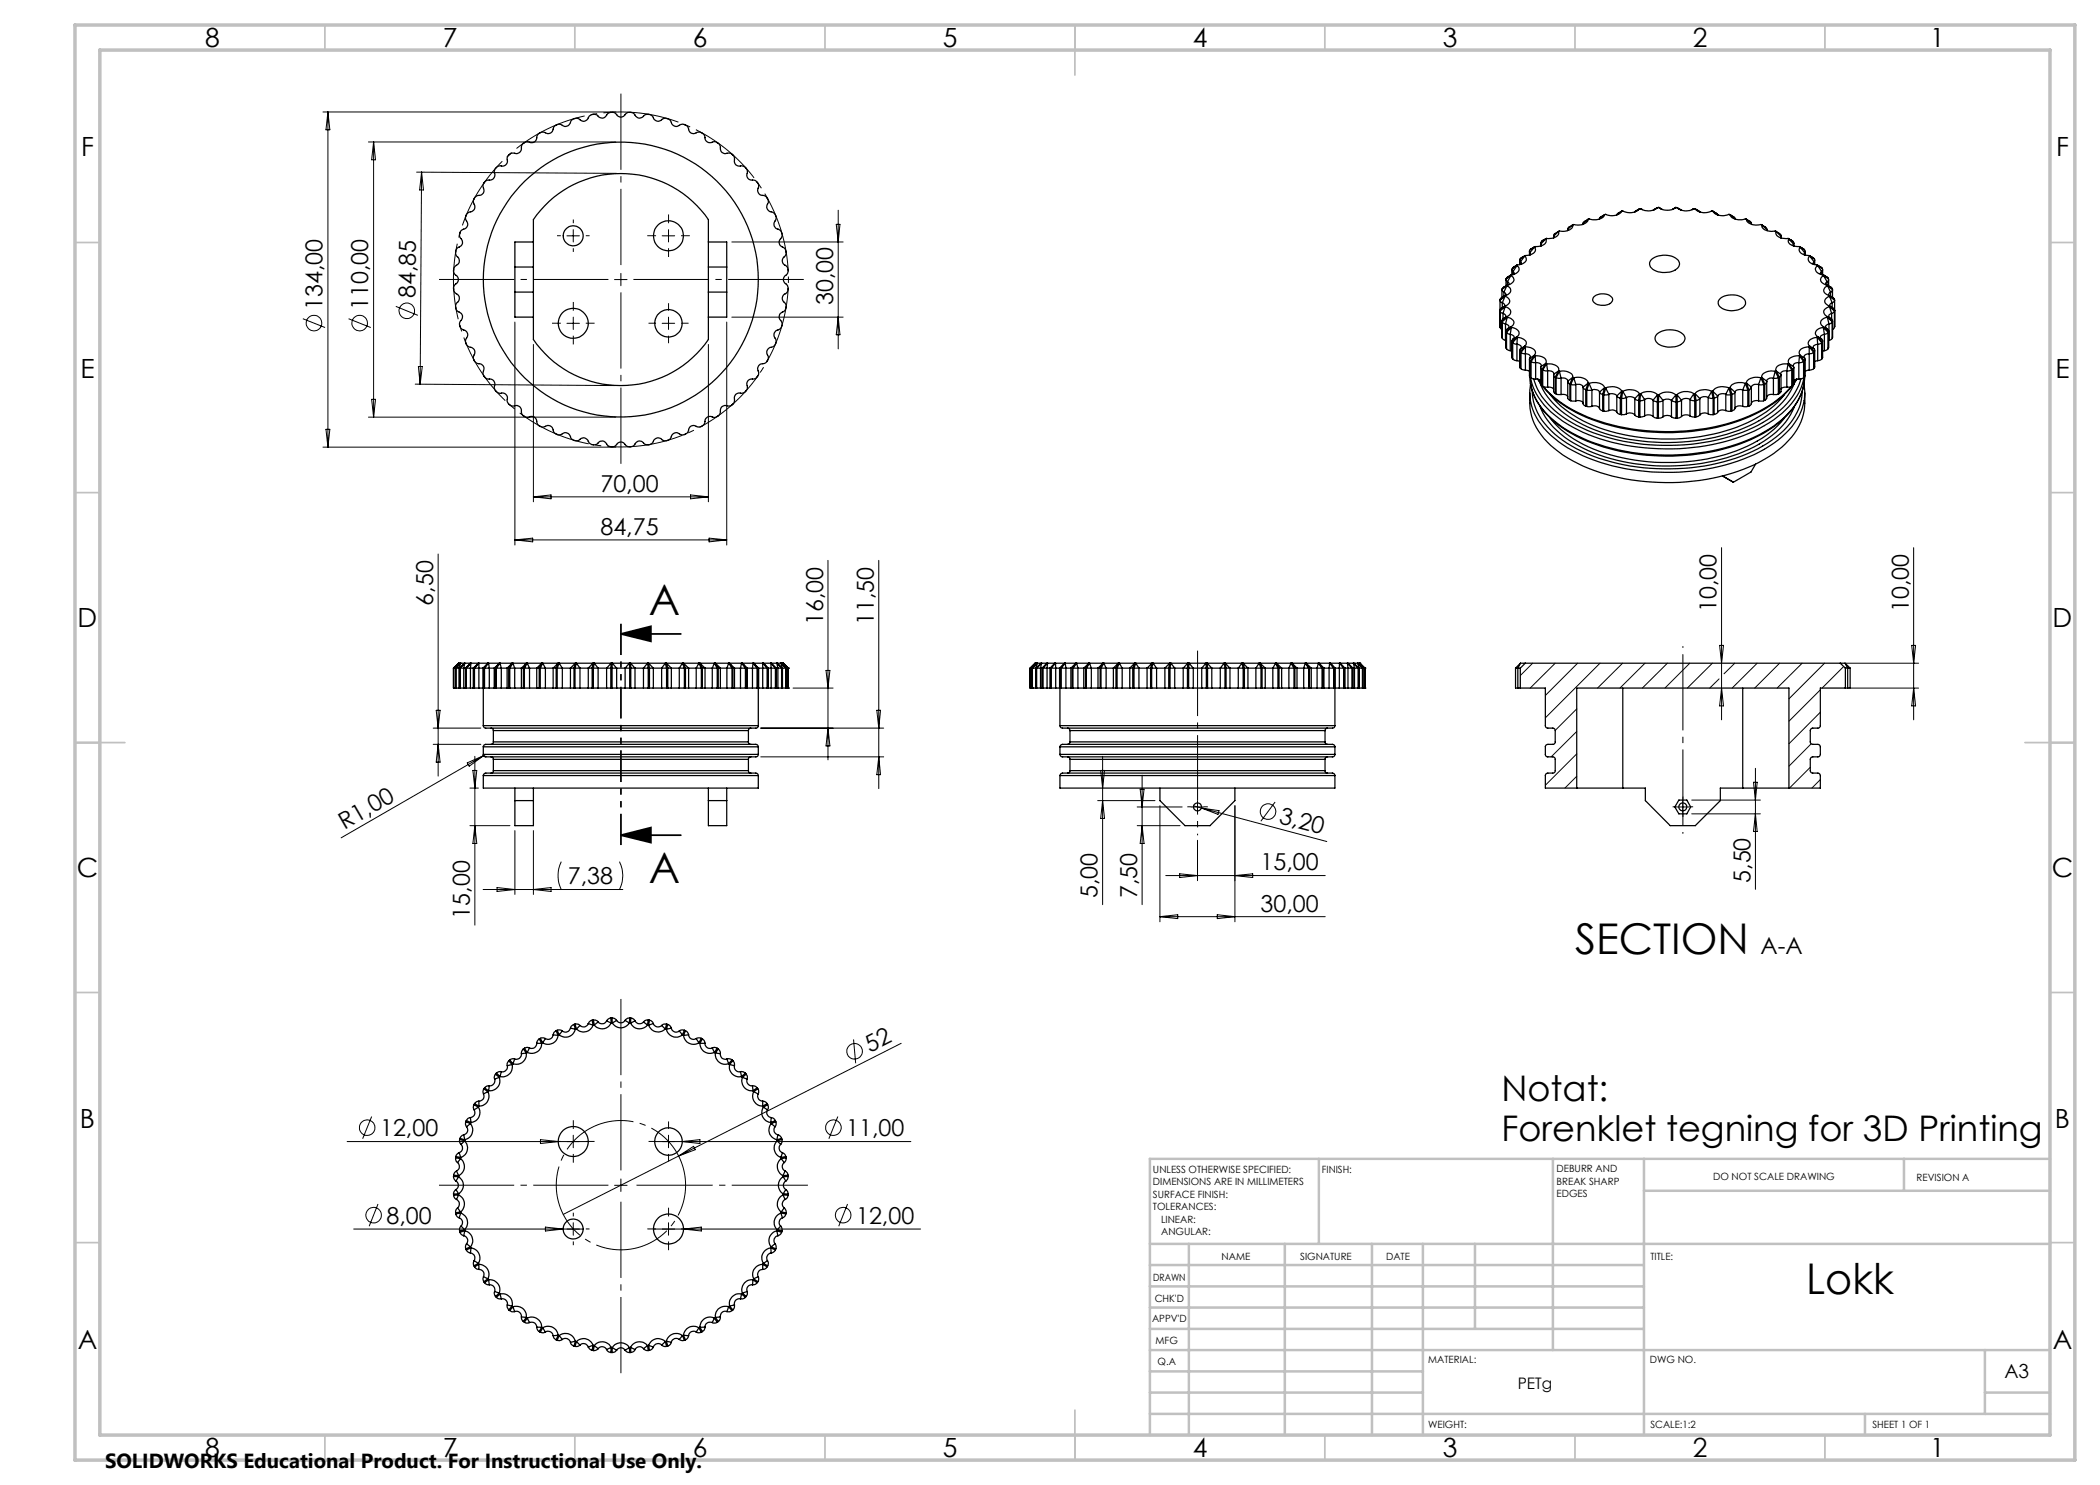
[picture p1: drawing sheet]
<svg xmlns="http://www.w3.org/2000/svg" width="420mm" height="297mm" viewBox="0 0 420 297" stroke-linecap="round" stroke-linejoin="round" font-family="sans-serif">
<defs><g id="words">
<g font-size="8.5">
<text x="129.7" y="122.9">A</text>
<text x="129.7" y="176.6">A</text>
<text x="315" y="190.8">SECTION</text>
<text x="361.2" y="258.8">Lokk</text>
</g>
<g font-size="7.1">
<text x="300.3" y="220.2">Notat:</text>
<text x="300.3" y="228.3">Forenklet tegning for 3D Printing</text>
</g>
<g font-size="5.3">
<text x="41" y="9.5">8</text>
<text x="88.5" y="9.5">7</text>
<text x="138.5" y="9.5">6</text>
<text x="188.5" y="9.5">5</text>
<text x="238.5" y="9.5">4</text>
<text x="288.5" y="9.5">3</text>
<text x="338.5" y="9.5">2</text>
<text x="386" y="9.5">1</text>
<text x="16.2" y="31.3">F</text>
<text x="411.2" y="31.3">F</text>
<text x="16.1" y="75.5">E</text>
<text x="411.1" y="75.5">E</text>
<text x="15.5" y="125.5">D</text>
<text x="410.5" y="125.5">D</text>
<text x="15.4" y="175.5">C</text>
<text x="410.4" y="175.5">C</text>
<text x="16" y="225.5">B</text>
<text x="411" y="225.5">B</text>
<text x="15.5" y="269.8">A</text>
<text x="410.5" y="269.8">A</text>
<text x="41" y="291.5">8</text>
<text x="88.5" y="291.5">7</text>
<text x="138.5" y="291.5">6</text>
<text x="188.5" y="291.5">5</text>
<text x="238.5" y="291.5">4</text>
<text x="288.5" y="291.5">3</text>
<text x="338.5" y="291.5">2</text>
<text x="386" y="291.5">1</text>
</g>
<g font-size="4.7">
<text x="83.1" y="59.6" transform="rotate(-90 83.1 59.6)">84,85</text>
<text x="64.5" y="62" transform="rotate(-90 64.5 62)">134,00</text>
<text x="73.7" y="62" transform="rotate(-90 73.7 62)">110,00</text>
<text x="166.6" y="61" transform="rotate(-90 166.6 61)">30,00</text>
<text x="120.1" y="98.3">70,00</text>
<text x="120.1" y="107">84,75</text>
<text x="86.6" y="121.1" transform="rotate(-90 86.6 121.1)">6,50</text>
<text x="164.6" y="125" transform="rotate(-90 164.6 125)">16,00</text>
<text x="174.7" y="125" transform="rotate(-90 174.7 125)">11,50</text>
<text x="343.3" y="122.4" transform="rotate(-90 343.3 122.4)">10,00</text>
<text x="381.7" y="122.4" transform="rotate(-90 381.7 122.4)">10,00</text>
<text x="68.9" y="166.1" transform="rotate(-30 68.9 166.1)">R1,00</text>
<text x="255.7" y="164.6" transform="rotate(15 255.7 164.6)">3,20</text>
<text x="113.6" y="176.9">7,38</text>
<text x="219.5" y="179.6" transform="rotate(-90 219.5 179.6)">5,00</text>
<text x="227.4" y="179.6" transform="rotate(-90 227.4 179.6)">7,50</text>
<text x="252.1" y="174.1">15,00</text>
<text x="350.1" y="176.6" transform="rotate(-90 350.1 176.6)">5,50</text>
<text x="94" y="183.7" transform="rotate(-90 94 183.7)">15,00</text>
<text x="252.1" y="182.3">30,00</text>
<text x="352.1" y="190.8">A-A</text>
<text x="174" y="210.6" transform="rotate(-27 174 210.6)">52</text>
<text x="76" y="227.2">12,00</text>
<text x="169.3" y="227.2">11,00</text>
<text x="77.3" y="244.7">8,00</text>
<text x="171.2" y="244.7">12,00</text>
</g>
<text font-size="4.1" x="21" y="293.7">SOLIDWORKS Educational Product. For Instructional Use Only.</text>
<text font-size="3.9" x="400.9" y="275.5">A3</text>
<text font-size="3.2" x="303.5" y="277.9">PETg</text>
<g font-size="2">
<text x="230.6" y="234.6">UNLESS OTHERWISE SPECIFIED:</text>
<text x="230.6" y="237.1">DIMENSIONS ARE IN MILLIMETERS</text>
<text x="230.6" y="239.6">SURFACE FINISH:</text>
<text x="264.4" y="234.6">FINISH:</text>
<text x="311.3" y="234.5">DEBURR AND</text>
<text x="311.3" y="237">BREAK SHARP</text>
<text x="311.3" y="239.5">EDGES</text>
<text x="342.6" y="236">DO NOT SCALE DRAWING</text>
<text x="383.3" y="236.2">REVISION A</text>
<text x="230.6" y="242.1">TOLERANCES:</text>
<text x="232.2" y="244.6">LINEAR:</text>
<text x="232.2" y="247.1">ANGULAR:</text>
<text x="244.3" y="252">NAME</text>
<text x="260" y="251.9">SIGNATURE</text>
<text x="277.2" y="251.9">DATE</text>
<text x="330.1" y="251.9">TITLE:</text>
<text x="230.6" y="256.1">DRAWN</text>
<text x="230.9" y="260.3">CHK'D</text>
<text x="230.4" y="264.4">APPV'D</text>
<text x="231.1" y="268.8">MFG</text>
<text x="231.5" y="273">Q.A</text>
<text x="285.6" y="272.5">MATERIAL:</text>
<text x="330" y="272.5">DWG NO.</text>
<text x="285.6" y="285.5">WEIGHT:</text>
<text x="330.1" y="285.6">SCALE:1:2</text>
<text x="374.5" y="285.6">SHEET 1 OF 1</text>
</g>
</g></defs>
<g fill="none" stroke="#000" stroke-width=".25">
<path d="M99.2 33.5l.6-.3a1.35 1.35 0 0 0 1.7-.7 1.48 1.48 0 0 1 .7-1.8l.5-.1a1.17 1.17 0 0 0 1.3-.2 1.17 1.17 0 0 0 .3-1.2 1.31 1.31 0 0 1 1.6-.8 1.14 1.14 0 0 0 1.5-1.3 1.28 1.28 0 0 1 1.7-.5 1.12 1.12 0 0 0 1.2-.1 1.12 1.12 0 0 0 .4-1.1 1.47 1.47 0 0 1 2.2-.1 1.64 1.64 0 0 0 1.4-1.3 1.49 1.49 0 0 1 2.1 .2 1.5 1.5 0 0 0 1.6-1.1 1.24 1.24 0 0 1 1.8 .3 1.22 1.22 0 0 0 1.8-.7 1.31 1.31 0 0 1 1.9 .4 1.21 1.21 0 0 0 1.8-.5 1.27 1.27 0 0 1 1.8 .6 1.2 1.2 0 0 0 1.9-.2 1.28 1.28 0 0 1 1.7 .6 1.04 1.04 0 0 0 .8 .7 1.04 1.04 0 0 0 1-.5 1.42 1.42 0 0 1 2 1.1 1.15 1.15 0 0 0 1.7 0 1.28 1.28 0 0 1 1.6 1.2 1.09 1.09 0 0 0 1.7 .4 1.24 1.24 0 0 1 1.5 1.3 1.19 1.19 0 0 0 1.8 .5 1.48 1.48 0 0 1 1.3 1.8 1.07 1.07 0 0 0 1.6 .5l.5 .1 .2 .2a1.12 1.12 0 0 1 .5 1.1 1.04 1.04 0 0 0 .4 1 1.04 1.04 0 0 0 1 .2 1.26 1.26 0 0 1 1.1 1.7 1.18 1.18 0 0 0 1.5 1.2 1.42 1.42 0 0 1 .6 2 1.2 1.2 0 0 0 1.4 1.1 1.26 1.26 0 0 1 .5 1.9 1.23 1.23 0 0 0 1.2 1.4 1.18 1.18 0 0 1 .4 1.7 1.11 1.11 0 0 0 .8 1.7 1.27 1.27 0 0 1 .2 2 1.16 1.16 0 0 0 .8 1.7 1.29 1.29 0 0 1-.1 1.9 1.18 1.18 0 0 0 .6 1.8 1.26 1.26 0 0 1-.3 1.9 1.21 1.21 0 0 0 .4 1.8 1.25 1.25 0 0 1-.6 1.9 1.2 1.2 0 0 0 .3 1.8 1.27 1.27 0 0 1-.8 1.8 1.16 1.16 0 0 0 .1 1.9 1.24 1.24 0 0 1-1.1 1.7 1.22 1.22 0 0 0-.1 1.9 1.27 1.27 0 0 1-1.2 1.5 1.2 1.2 0 0 0-.3 1.9 1.4 1.4 0 0 1-1.7 1.4 1.09 1.09 0 0 0-.3 1.6 1.25 1.25 0 0 1-1.2 1.4 1.06 1.06 0 0 0-1 1.6 1.28 1.28 0 0 1-1.7 1.2 1.19 1.19 0 0 0-.9 1.6l-.1 .3a1.41 1.41 0 0 1-1.4 .7 1.03 1.03 0 0 0-1.1 .2 1.03 1.03 0 0 0-.2 1.1 1.25 1.25 0 0 1-1.6 .9 1.05 1.05 0 0 0-1.1 .1 1.05 1.05 0 0 0-.4 1.1 1.43 1.43 0 0 1-2.3 .5 1.27 1.27 0 0 0-1.1 1.3 1.44 1.44 0 0 1-2.2 .1 1.53 1.53 0 0 0-1.4 1.3 1.33 1.33 0 0 1-1.8-.1 1.24 1.24 0 0 0-1.7 .9 1.39 1.39 0 0 1-2.2-.3 1.54 1.54 0 0 0-1.6 .9 1.47 1.47 0 0 1-2-.7 1.23 1.23 0 0 0-1.7 .7 1.42 1.42 0 0 1-2-.8 1.03 1.03 0 0 0-1.5 .4 1.3 1.3 0 0 1-1.8-.5 1.04 1.04 0 0 0-.9-.7 1.04 1.04 0 0 0-1 .4 1.32 1.32 0 0 1-1.8-.9 1.14 1.14 0 0 0-1.9-.1 1.46 1.46 0 0 1-1.6-1.5 1.2 1.2 0 0 0-1.8-.1 1.32 1.32 0 0 1-1.4-1.4 1.18 1.18 0 0 0-1.8-.5 1.34 1.34 0 0 1-1.2-1.5 1.19 1.19 0 0 0-1.7-.8 1.25 1.25 0 0 1-1.1-1.6 1.07 1.07 0 0 0-1.5-.9 1.31 1.31 0 0 1-1-1.8 1.22 1.22 0 0 0-1.6-1.1 1.46 1.46 0 0 1-.6-2.1 1.2 1.2 0 0 0-1.4-1l-.2-.2a1.27 1.27 0 0 1-.3-1.7 1.23 1.23 0 0 0-1.2-1.5 1.26 1.26 0 0 1-.4-1.7 1.08 1.08 0 0 0-.8-1.7 1.28 1.28 0 0 1-.1-2 1.16 1.16 0 0 0-.9-1.7 1.27 1.27 0 0 1 .2-1.9 1.22 1.22 0 0 0-.7-1.8 1.31 1.31 0 0 1 .4-1.9 1.21 1.21 0 0 0-.5-1.8 1.42 1.42 0 0 1 .8-2.1 1.22 1.22 0 0 0-.5-1.6 1.44 1.44 0 0 1 1.1-2 1.24 1.24 0 0 0-.3-1.7 1.44 1.44 0 0 1 1.2-1.8 1.5 1.5 0 0 0-.1-1.9 1.27 1.27 0 0 1 1.2-1.4 1.24 1.24 0 0 0 .4-1.8 1.26 1.26 0 0 1 1.1-1.4 1.12 1.12 0 0 0 1-.7 1.12 1.12 0 0 0-.2-1.2 1.33 1.33 0 0 1 1.5-1.2 1.18 1.18 0 0 0 .7-1.7zM103 58.4h3.7M103 53.4h3.7M106.7 48.4h-3.7v15h3.7M109.8 40.3a21.3 21.3 0 0 1 31.9 3.6v24a21.2 21.2 0 0 1-35 0v-24l1.5-1.9zM141.7 48.4h3.6v15h-3.6M141.7 58.4h3.6M141.7 53.4h3.6M300 59.9v.1M300.4 57.9l.1 .3 .3 .2M300.4 58v1.5M300.5 57.7l-.1 .2"/>
<path d="M300.8 58.4l.4 .4-.1 .3M300.8 58.4v.9M301 59.3a.97 .97 0 0 1 .9 .9 .97 .97 0 0 1-.9 1M301 59.3l-.5 1.3M301 59.3l-1 .7M301 59.1v.2M301 59.1l-.8 .4-.2 .4M301 59.1l-1 .8M301.2 55.9v1.3M301.2 55.8v.3l.3 .2M301.3 55.6l-.1 .2M301.4 57.1a.95 .95 0 0 1 .8 1 .95 .95 0 0 1-.9 .9l-.3 .1"/>
<path d="M301.4 57.1l-.6 1.3M301.4 57.1l-1 .8M301.4 57v.1M301.4 57l-.7 .4-.2 .3M301.4 57l-.9 .7M301.5 56.3l.3 .3-.1 .4M301.5 56.3v.7M302.2 55.1a.9 .9 0 0 1 .6 .9 .9 .9 0 0 1-.7 .8l-.7 .2M302.2 55.1l-.7 1.2M302.2 55.1l-1 .7M302.3 55l-.1 .1M302.3 55l-1 .6"/>
<path d="M302.4 53.9v1.1M302.5 53.7l-.1 .2 .2 .4M302.5 53.6v.1M302.6 54.3l.2 .3v.3M302.6 54.3v.6M303.4 53.1a.92 .92 0 0 1 .4 1 .92 .92 0 0 1-.9 .7l-.6 .2M303.4 53.1l-.8 1.2M303.4 53.1l-.9 .6M303.5 53l-.1 .1M303.5 53l-1 .6M304 52v.9M304.1 51.7l-.1 .4 .1 .2"/>
<path d="M304.1 52.3l.2 .3-.1 .3M304.1 52.3v.6M304.2 51.6l-.1 .1M304.9 51.2a.87 .87 0 0 1 .3 .9 .87 .87 0 0 1-.7 .7l-1 .2M304.9 51.2l-.8 1.1M304.9 51.2l-.8 .5M305.1 51.1l-.2 .1M305.1 51.1l-.9 .5M305.9 50.3v.7M306 50.5v.5M306.1 49.9l-.2 .2 .1 .4M306.9 49.4a.95 .95 0 0 1-.8 1.5l-1 .2"/>
<path d="M306.9 49.4l-.9 1.1M307 49.3l-.1 .1M307 49.3l-.9 .6M308.2 48.6v.6M308.2 48.8v.4zM308.4 48.2l-.2 .3v.3M308.5 48.1l-.1 .1M309.1 47.8a1.05 1.05 0 0 1-1 1.4l-1.1 .1M309.1 47.8l-.9 1M309.1 47.8l-.7 .4M309.3 47.7l-.2 .1M309.3 47.7l-.8 .4"/>
<path d="M310.7 47.2v.4M310.7 47.1v.5M311.7 46.3a1.24 1.24 0 0 1-1.3 1.4h-1.1M311.7 46.3l-.8 .4-.2 .5M311.7 46.3l-1 .9M313.5 45.9v.2M313.5 45.8v.2M314.5 45a1.4 1.4 0 0 1-1.5 1.2l-1.3 .1M314.5 45l-.7 .4-.3 .5M314.5 45l-1 .9M316.6 44.7v.2M317.6 43.8a2.19 2.19 0 0 1-2.9 1.1l-.2 .1"/>
<path d="M317.6 43.8l-.8 .5-.2 .4M317.6 43.8l-1 .9M318.8 59.4a2.66 2.66 0 0 1 3.7 .3 1.39 1.39 0 0 1-1.5 1.4 2.13 2.13 0 0 1-2.5-1.1zM319.9 43.7v.1M320.9 42.9a2.37 2.37 0 0 1-3.1 .9h-.2M320.9 42.9l-.8 .5-.2 .3M320.9 42.9l-1 .8M323.4 42.9l-.1 .1M324.3 42.2a2.92 2.92 0 0 1-3.3 .7h-.1M324.3 42.2l-.9 .7M327 42.4h-.1M327.9 41.8a3.2 3.2 0 0 1-3.5 .4h-.1"/>
<path d="M327.9 41.8l-.9 .6M328.1 41.7l-.2 .1M328.1 41.7l.4 .2M328.1 41.7l.3 .2M330.3 51.9a4.1 4.1 0 0 1 5.5 .4 1.45 1.45 0 0 1-1.1 1.9 4.3 4.3 0 0 1-4.6-.8l-.2-.8zM331.5 41.5a2.86 2.86 0 0 1-3.4 .2M331.5 41.5l-.8 .5M331.8 41.5h-.3M331.8 41.5a2.85 2.85 0 0 0 3.4 0M331.8 41.5l.6 .4M331.8 41.5l.5 .3M335.2 41.5h.2"/>
<path d="M335.2 41.5l-.7 .4M335.2 41.5l-.6 .3M335.4 41.5a2.86 2.86 0 0 0 3.4 .2M335.4 41.5l.9 .5M335.4 41.5l.8 .5M338.8 41.7l.2 .1M338.8 41.7l-.4 .2M338.8 41.7l-.3 .2M339 41.8a3.2 3.2 0 0 0 3.5 .4M339 41.8l1 .6M340 42.4h.1M342.5 42.2a2.55 2.55 0 0 0 3.3 .7h.2"/>
<path d="M342.5 42.2l1 .7M343.5 42.9l.1 .1M344 59.7a3.9 3.9 0 0 1 5 .3 1.3 1.3 0 0 1-1 1.8 3.6 3.6 0 0 1-4.3-.8v-.8zM346 42.9a2.3 2.3 0 0 0 3.1 .9h.2M346 42.9l.8 .5 .2 .3M346 42.9l1 .8M347 43.7l.1 .1M349.3 43.8a1.75 1.75 0 0 0 2.1 1.2h1M349.3 43.8l.8 .5 .2 .4M349.3 43.8l1 .9M350.3 44.7v.2M352.4 45a1.41 1.41 0 0 0 1.5 1.2l1.3 .1"/>
<path d="M352.4 45l.7 .4 .2 .5M352.4 45l.9 .9M353.3 45.9l.1 .2M353.3 45.8v.2M355.2 46.3a1.19 1.19 0 0 0 1.3 1.4h1.1M355.2 46.3l.9 .6 .1 .3M355.2 46.3l1 .9M356.2 47.2v.4M356.2 47.2v.3M356.2 47.1v.5M357.6 47.7l.2 .1M357.6 47.7l.8 .4"/>
<path d="M357.8 47.8a1.05 1.05 0 0 0 1 1.4l1.1 .1M357.8 47.8l.9 1M357.8 47.8l.7 .4M358.4 48.1l.1 .1M358.5 48.2l.3 .4-.1 .2M358.7 48.8v.4zM358.8 48.6v.6M359.9 49.3l.1 .1M359.9 49.3l.8 .5M360 49.4a.98 .98 0 0 0 .8 1.5l1 .2M360 49.4l.9 1.1M360 49.4l.9 .5"/>
<path d="M360.7 49.8l.2 .1M360.9 49.9l.1 .3-.1 .3M360.9 50.5v.5M361 50.3v.7M361.8 51.1l.1 .1M361.8 51.1l.9 .5M361.9 51.2a.9 .9 0 0 0-.2 .9 .9 .9 0 0 0 .7 .7l1 .2M361.9 51.2l.9 1.1M361.9 51.2l.9 .5M362.7 51.6l.1 .1M362.8 52.3l-.2 .3 .1 .3M362.8 52.3v.6"/>
<path d="M362.8 51.7l.1 .4-.1 .2M362.9 52v.9M363.4 53l.1 .1M363.4 53l.9 .6M363.5 53.1a.91 .91 0 0 0-.4 1 .91 .91 0 0 0 .9 .7l.7 .2M363.5 53.1l.8 1.2M363.5 53.1l1 .6M364.3 54.3l-.2 .3v.3M364.3 54.3v.6M364.3 53.6l.2 .1M364.5 53.7v.3l-.2 .3M364.5 53.9v1.1"/>
<path d="M364.7 55v.1M364.7 55l.9 .6M364.7 55.1a.9 .9 0 0 0-.6 .9 .9 .9 0 0 0 .7 .8l.7 .2M364.7 55.1l.7 1.2M364.7 55.1l1 .7M365.4 56.3l-.2 .3v.4M365.4 56.3v.7M365.5 57v.1M365.5 57l1 .7M365.5 57.1a.95 .95 0 0 0-.8 1 .95 .95 0 0 0 .9 .9l.3 .1M365.5 57.1l.6 1.3M365.5 57.1l1 .8"/>
<path d="M365.6 55.6l.1 .2M365.7 55.8v.4l-.3 .1M365.7 55.9v1.3M365.9 59.1v.2M365.9 59.3a.91 .91 0 0 0-.9 .6 .91 .91 0 0 0 .4 1l.5 .3M365.9 59.1l.7 .4 .3 .4M365.9 59.3l.5 1.3M365.9 59.3l1 .7M365.9 59.1l1 .8M366.1 58.4l-.3 .4v.3M366.1 58.4v.9M366.5 57.7v.2"/>
<path d="M366.5 57.9v.2l-.4 .3M366.5 58v1.5M366.9 59.9v.1M300 62.2l.2 .3 .4 .2M300 62.1v.1M300 65.5l.4 .4M300 65.3v.2M300 60l.1 .3 .4 .3M300 60.1v5.4M300.4 64.2l.1 .1M300.4 67.5l.1 .1M300.4 67.4v.1"/>
<path d="M300.4 64.1v3.4M300.5 64.3l.1 .3 .5 .2M300.5 67.6l.2 .3 .4 .2M300.5 60.6l.4 .3-.1 .4M300.5 60.6v.9M300.5 64.3v3.3M300.6 62.7l.6 .4-.2 .4M300.6 62.7v1.1M301 61.2v.1M301 61.2l-.8 .5-.2 .4M301 61.2l-1 .9M301 61.3a1.02 1.02 0 0 1 1 .6 1.02 1.02 0 0 1-.1 1.1l-.5 .3"/>
<path d="M301 61.3l-.4 1.4M301 61.3l-1 .9M301.1 64.8a.53 .53 0 0 1 .6 .3 .53 .53 0 0 1-.2 .7M301.1 68.1h.1M301.1 64.8v3.3M301.2 66.2v3.4M301.2 66.4l.1 .1M301.2 69.6l.1 .1M301.2 66.4v3.2M301.3 66.5l.3 .2 .4 .2M301.3 69.7l.2 .3 .5 .1M301.3 66.5v3.2"/>
<path d="M301.4 63.3v.2M301.4 63.3l-.7 .4-.3 .5M301.4 63.3l-1 .9M301.4 63.5a1.12 1.12 0 0 1 1.2 1.5l-.4 .4M301.4 63.5l-.3 1.3M301.4 63.5l-.9 .8M301.5 65.8l-.3 .3v.3M302 66.9l.8 .3v.4l-.2 .2M302 70.1l.4 .1M302 66.9v3.2M302.2 65.4l.1 .1M302.2 65.4l-1 1"/>
<path d="M302.2 65.4l-.7 .4M302.3 65.5a1.3 1.3 0 0 1 1.4 1.5l-.3 .3M302.3 65.5l-.3 1.4M302.3 65.5l-1 1M302.4 68.2l.1 3.4M302.5 68.4v.1M302.5 71.6v.2M302.5 68.4v3.2M302.5 68.5l.4 .3 .5 .1M302.5 71.8l.4 .2 .5 .1M302.5 68.5v3.3M302.6 67.8l-.2 .4 .1 .2"/>
<path d="M303.4 67.3l.1 .2M303.4 68.9a.58 .58 0 0 1 .7 .1 .58 .58 0 0 1 0 .7M303.4 72.1l.6 .2M303.4 68.9v3.2M303.4 67.3l-.9 1.1M303.4 67.3l-.8 .5M303.5 67.5a1.63 1.63 0 0 1 1.8 1.1l-.4 .6M303.5 67.5l-.1 1.4M303.5 67.5l-1 1M304 70.1l.1 3.5M304.1 70.3l.1 .2M304.1 73.6l.1 .1"/>
<path d="M304.1 70.3v3.3M304.1 69.7l-.1 .3 .1 .3M304.2 70.5l.5 .2a1.1 1.1 0 0 1 1.4 .8l-.1 .1M304.2 73.7l.9 .3M304.2 70.5v3.2M304.9 69.2l.2 .2M304.9 69.2l-.8 1.1M304.9 69.2l-.8 .5M305.1 69.4a1.79 1.79 0 0 1 2 1.2l-.2 .4M305.1 74l.8 .3M305.1 69.4v4.6M305.1 69.4l-.9 1.1"/>
<path d="M305.9 71.9v3.3l.2 .3M306 75.3a11.7 11.7 0 0 0 4.9 8.9 33.7 33.7 0 0 0 18.1 6.6 40.6 40.6 0 0 0 24.8-5 14.1 14.1 0 0 0 7-9.2l.2-1.3M306 78.6a11.9 11.9 0 0 0 4.9 11.1 33.7 33.7 0 0 0 18.1 6.6 41.4 41.4 0 0 0 23.9-4.4 16 16 0 0 0 7.6-8.3l.4-1.6 .1-3.4M306 71.6l-.1 .4 .2 .2M306.1 72.2l.1 .1M306.1 75.5l.1 .1M306.1 75.5a13.3 13.3 0 0 0 5.6 8.1 35.7 35.7 0 0 0 20.1 6.1 40.3 40.3 0 0 0 21.1-4.6 15.7 15.7 0 0 0 7.6-8.2l.3-1.4M306.1 72.2v3.3M306.1 76.9v.2M306.2 72.3l.9 .2M306.2 75.6l.4 .2h.5M306.2 72.3v3.3"/>
<path d="M306.5 78.2a11.4 11.4 0 0 0 4.4 8.6 32.5 32.5 0 0 0 17.8 6.8 40.9 40.9 0 0 0 23.8-4.4 14.8 14.8 0 0 0 7.7-9l.3-1.9M306.7 75.8a14.9 14.9 0 0 0 7.7 8.7 40.8 40.8 0 0 0 23.8 4.4 35.4 35.4 0 0 0 16.2-5.5 13.7 13.7 0 0 0 5.8-7.6M306.9 71l.1 .2M306.9 71l-.8 1.2M306.9 71l-.9 .6M307 71.2a1.94 1.94 0 0 1 2.2 1.1l-.1 .4M307 71.2l.1 1.3M307 71.2l-.8 1.1M307.1 72.5a.74 .74 0 0 1 1.1 .8M307.1 75.8l1.1 .3M307.1 72.5v3.3M307.5 75.8l.7 .9"/>
<path d="M307.6 75.8l.6 .9M308 76.5a15.5 15.5 0 0 0 7.6 7.9 39.6 39.6 0 0 0 23.5 3.8 30.7 30.7 0 0 0 16.1-6.5 13.1 13.1 0 0 0 3.7-5.1M308.2 76.8l.2 .3M308.2 73.5v3.3M308.2 73.3v.3l.2 .3M308.4 73.9l.1 .1M308.4 77.1l.1 .2M308.4 73.9v3.2M308.5 77.2a24.2 24.2 0 0 0 12.1 7.5 44.8 44.8 0 0 0 29.5-1.4 20.9 20.9 0 0 0 8.3-6.1M308.5 74l.6 .2h.4M308.5 77.3l1 .1M308.5 74v3.3"/>
<path d="M308.7 77.3a25 25 0 0 0 12.5 7.4 44 44 0 0 0 30.7-2.5 21.7 21.7 0 0 0 6.3-4.9M309.1 72.7l.2 .1M309.1 72.7l-.7 1.2M309.1 72.7l-.9 .6M309.3 72.8a2.35 2.35 0 0 1 2.4 1v.4M309.3 72.8l.2 1.4M309.3 72.8l-.8 1.2M309.5 74.2a.85 .85 0 0 1 1.2 .7M309.5 77.4l.8 .1 .4 .3M309.5 74.2v3.2M310 78.9a21.5 21.5 0 0 0 11 7 40.8 40.8 0 0 0 29.5-1.9 19 19 0 0 0 6.4-5.1M310.7 74.9l.1 .3 .2 .2"/>
<path d="M310.7 75v3.3l.3 .4M311 75.4l.2 .1M311 78.7l.2 .1M311 75.4v3.3M311.2 75.5l1 .1M311.2 78.8l1 .1M311.2 75.5v3.3M311.7 74.2l.2 .1M311.7 74.2l-.7 1.2M311.7 74.2l-1 .7M311.9 74.3a2.56 2.56 0 0 1 2.6 .8v.4M311.9 74.3l.3 1.3"/>
<path d="M311.9 74.3l-.7 1.2M312.2 75.6a.98 .98 0 0 1 1.3 .6M312.2 78.9h.8l.5 .4M312.2 75.6v3.3M313.5 76.2l.1 .3 .4 .3M313.5 76.3v3.4l.5 .3M314 76.8l.1 .1M314 76.8v3.2M314.1 76.9h1.1M314.1 76.9v3.2M314.5 75.5l.2 .1M314.5 75.5l-.5 1.3"/>
<path d="M314.5 75.5l-1 .7M314.7 75.6a2.51 2.51 0 0 1 2.9 .8v.2M314.7 75.6l.5 1.3M314.7 75.6l-.6 1.3M315.2 76.9a1.09 1.09 0 0 1 1.4 .5M315.2 76.9v3.3M316.6 77.4l.5 .6M316.6 77.4v3.3M317.1 78h.3M317.1 78v3.2M317.4 78h1M317.4 78v3.3"/>
<path d="M317.6 76.6l.2 .1M317.6 76.6l-.5 1.4M317.6 76.6l-1 .8M317.8 76.7a2.75 2.75 0 0 1 3.1 .6v.2M317.8 76.7l.6 1.3M317.8 76.7l-.4 1.3M318.4 78a1.2 1.2 0 0 1 1.5 .4M318.4 78v3.2M319.9 78.4l.3 .4 .3 .1M319.9 78.4v3.3M320.5 78.9h.2M320.5 78.9v3.3"/>
<path d="M320.7 78.9v3.3M320.9 77.5l.2 .1M320.9 77.5l-.4 1.4M320.9 77.5l-1 .9M321.1 77.6a2.61 2.61 0 0 1 3.2 .6M321.1 77.6l.7 1.2M321.1 77.6l-.4 1.3M321.8 78.8a1.32 1.32 0 0 1 1.6 .4M321.8 78.8l-.4 .2-.7-.1M321.8 78.8v3.3M323.4 79.2l.7 .4M323.4 79.2v3.2"/>
<path d="M324.1 79.6l.2 .1M324.1 79.6v3.3M324.3 79.7v3.2M324.3 78.2l.3 .1M324.3 78.2l-.9 1M324.3 78.2l-.2 1.4M324.6 78.3a2.9 2.9 0 0 1 3.3 .4M324.6 78.3l.7 1.2M324.6 78.3l-.3 1.4M325.3 79.5a1.34 1.34 0 0 1 1.7 .2M325.3 79.5l-1 .2M325.3 79.5v3.3"/>
<path d="M327 79.7l.1 .2 .6 .2M327 79.7v3.3M327.9 78.7h.2M327.9 78.7l-.9 1M327.9 78.7l-.2 1.4M328.1 78.7a3 3 0 0 1 3.4 .2M328.1 78.7l.8 1.2M328.1 78.7l-.1 1.4M328.9 79.9a1.41 1.41 0 0 1 1.7 .1M328.9 79.9l-.4 .2h-.5M328.9 79.9v3.3M331.4 66.8a4.1 4.1 0 0 1 5.5 .4 1.45 1.45 0 0 1-1.1 1.9 4.2 4.2 0 0 1-4.6-.8l-.2-.8z"/>
<path d="M331.5 78.9l.3 .1M331.5 78.9l-.9 1.1M331.5 78.9v1.5M331.8 79a2.85 2.85 0 0 1 3.4 0M331.8 79l.8 1.1M331.8 79l-.1 1.4M335.2 79l-.9 1.1M335.2 79v1.4M335.4 78.9l-.2 .1M335.4 78.9l.9 1.1M335.4 78.9l.1 1.5M338 79.9a1.4 1.4 0 0 0-1.7 .1"/>
<path d="M338 79.9l.4 .2h.5M338 79.9v3.3M338.8 78.7h.2M338.8 78.7a3 3 0 0 0-3.4 .2M338.8 78.7l-.8 1.2M338.8 78.7l.1 1.4M339 78.7l1 1M339 78.7l.2 1.4M340 79.7l-.8 .4M340 79.7v3.3M341.6 79.5a1.32 1.32 0 0 0-1.6 .2M341.6 79.5l1 .2"/>
<path d="M341.6 79.5v3.3M342.3 78.3a2.84 2.84 0 0 0-3.3 .4M342.3 78.3l-.7 1.2M342.3 78.3l.3 1.4M342.5 78.2l-.2 .1M342.5 78.2l1 1M342.5 78.2l.3 1.4M342.6 79.7v3.2M342.8 79.6l-.2 .1M342.8 79.6v3.3M343.5 79.2l-.1 .2-.6 .2M343.5 79.2v3.2"/>
<path d="M345.2 78.8a1.36 1.36 0 0 0-1.7 .4M345.2 78.8l.3 .2 .6-.1M345.2 78.8v3.3M345.8 77.6a2.64 2.64 0 0 0-3.3 .6M345.8 77.6l-.6 1.2M345.8 77.6l.3 1.3M346 77.5l-.2 .1M346 77.5l.4 1.4M346 77.5l1 .9M346.1 78.9v3.3M346.4 78.9h-.3M346.4 78.9v3.3"/>
<path d="M347 78.4l-.2 .3-.4 .2M347 78.4v3.3M348.5 78a1.22 1.22 0 0 0-1.5 .4M348.5 78h1.1M348.5 78v3.2M349.1 76.7a2.67 2.67 0 0 0-3 .6l-.1 .2M349.1 76.7l-.6 1.3M349.1 76.7l.5 1.3M349.3 76.6l-.2 .1M349.3 76.6l.5 1.4M349.3 76.6l1 .8M349.6 78v3.3"/>
<path d="M349.8 78h-.2M349.8 78v3.2M350.3 77.4l-.5 .6M350.3 77.4v3.3M351.7 76.9a1.09 1.09 0 0 0-1.4 .5M351.7 76.9v3.3M352.2 75.6a2.51 2.51 0 0 0-2.9 .8v.2M352.2 75.6l-.5 1.3M352.2 75.6l.5 1.3M352.4 75.5l-.2 .1M352.4 75.5l.6 1.3M352.4 75.5l.9 .7"/>
<path d="M352.7 76.9h-1M352.7 76.9v3.2M353 76.8l-.3 .1M353 76.8v3.2M353.3 76.2v.3l-.3 .3M353.3 76.3v3.4l-.3 .3M354.7 75.6a1.03 1.03 0 0 0-1.4 .6M354.7 78.9h-.8l-.6 .4M354.7 75.6v3.3M355 74.3a2.21 2.21 0 0 0-2.6 1v.2M355 74.3l-.3 1.3M355 74.3l.7 1.2"/>
<path d="M355.2 74.2l-.2 .1M355.2 74.2l.7 1.2M355.2 74.2l1 .7M355.7 75.5l-1 .1M355.7 78.8l-1 .1M355.7 75.5v3.3M355.9 75.4l-.2 .1M355.9 78.7l-.2 .1M355.9 75.4v3.3M356.2 74.9v.2l-.3 .3M356.2 75v3.3l-.3 .4M357.4 74.2a.89 .89 0 0 0-1.2 .7"/>
<path d="M357.4 77.4l-.8 .1-.4 .3M357.4 74.2v3.2M357.6 72.8a2.29 2.29 0 0 0-2.4 1v.4M357.6 72.8l-.2 1.4M357.6 72.8l.8 1.2M357.8 72.7l-.2 .1M357.8 72.7l.7 1.2M357.8 72.7l.9 .6M358.4 74l-.6 .2h-.4M358.4 77.3l-1 .1M358.4 74v3.3M358.5 73.9l-.1 .1"/>
<path d="M358.5 77.1l-.1 .2M358.5 73.9v3.2M358.7 73.3l.1 .3-.3 .3M358.8 76.8l-.3 .3M358.8 73.5v3.3M359.3 75.8l-.5 .9M359.4 75.8l-.6 1M359.8 72.5a.74 .74 0 0 0-1.1 .8M359.8 75.8h-.5l-.5 .3M359.8 72.5v3.3M359.9 71.2a2.02 2.02 0 0 0-2.3 1.1l.2 .4M359.9 71.2l-.1 1.3"/>
<path d="M359.9 71.2l.8 1.1M360 71l-.1 .2M360 71l.9 1.2M360 71l.9 .6M360.7 72.3l-.9 .2M360.7 75.6l-.9 .2M360.7 72.3v3.3M360.8 76.9v.1M360.8 76.7a13.9 13.9 0 0 1-6.8 9.2 39.2 39.2 0 0 1-23.4 5.2 35.4 35.4 0 0 1-18.9-6.1 13.5 13.5 0 0 1-5.6-8.3M360.8 77.1a10.7 10.7 0 0 1-3.7 9.6 28.8 28.8 0 0 1-14.6 6.9 44.9 44.9 0 0 1-25.9-2.4 20 20 0 0 1-9.3-7.7 9.5 9.5 0 0 1-1.2-6.4M360.9 72.2l-.2 .1M360.9 75.5l-.2 .1"/>
<path d="M360.9 72.2v3.3M360.9 71.6l.1 .3-.1 .3M361 71.9v3.3l-.1 .3M361.8 69.4a1.73 1.73 0 0 0-2 1.2l.2 .4M361.8 74l-.8 .3M361.8 69.4v4.6M361.8 69.4l.9 1.1M361.9 69.2l-.1 .2M361.9 69.2l.9 1.1M361.9 69.2l.9 .5M362.7 70.5l-.5 .2a1.36 1.36 0 0 0-1.4 .6l.1 .3M362.7 73.7l-.9 .3"/>
<path d="M362.7 70.5v3.2M362.8 69.7l.1 .3-.1 .3M362.8 70.3l-.1 .2M362.8 73.6l-.1 .1M362.8 70.3v3.3M362.9 70.1v3.4l-.1 .1M363.4 67.5a1.49 1.49 0 0 0-1.7 1.4l.2 .3M363.4 67.5l.1 1.4M363.4 67.5l.9 1M363.5 67.3l-.1 .2M363.5 68.9l-.8 .3-.1 .3 .2 .2M363.5 72.1l-.6 .2"/>
<path d="M363.5 68.9v3.2M363.5 67.3l1 1.1M363.5 67.3l.8 .5M364.3 67.8l.2 .3v.3M364.3 68.5l-.2 .2-.6 .2M364.3 71.8l-.8 .3M364.3 68.5v3.3M364.5 68.4l-.2 .1M364.5 71.6l-.2 .2M364.5 68.4v3.2M364.5 68.2v3.4M364.7 65.5a1.26 1.26 0 0 0-1.5 1.5l.3 .3"/>
<path d="M364.7 65.5l.2 1.4M364.7 65.5l.9 1M364.7 65.4v.1M364.7 65.4l1 1M364.7 65.4l.7 .4M364.9 66.9l-.8 .3v.4l.2 .2M364.9 70.1l-.4 .1M364.9 66.9v3.2M365.4 65.8l.3 .3v.3M365.5 63.5a1.12 1.12 0 0 0-1.2 1.5l.4 .4M365.5 63.5l.3 1.3M365.5 63.5l1 .8"/>
<path d="M365.5 63.3v.2M365.5 63.3l.8 .5 .2 .4M365.5 63.3l1 .9M365.6 66.5l-.3 .2-.4 .2M365.6 69.7l-.4 .4h-.3M365.6 66.5v3.2M365.7 66.4l-.1 .1M365.7 69.6l-.1 .1M365.7 66.4v3.2M365.7 66.2v3.4M365.7 68.1h.1M365.8 64.8l-.7 .4 .1 .3 .2 .3"/>
<path d="M365.8 64.8v3.3M365.9 61.2v.1M365.9 61.3a1.02 1.02 0 0 0-1 .6 1.02 1.02 0 0 0 .1 1.1l.5 .3M365.9 61.2l.7 .4 .3 .5M365.9 61.3l.4 1.4M365.9 61.3l1 .9M365.9 61.2l1 .9M366.3 62.7l-.5 .3v.3l.1 .2M366.3 62.7v1.1M366.4 60.6l-.4 .3v.4M366.4 60.6v.9M366.5 64.3l-.2 .3-.5 .2"/>
<path d="M366.5 67.6l-.7 .5M366.5 64.3v3.3M366.5 64.2v.1M366.5 67.5v.1M366.5 67.4v.1M366.5 64.1v3.4M366.9 62.2l-.2 .3-.4 .2M366.9 65.5l-.4 .4M366.9 62.1v.1M366.9 65.3v.2M366.9 60l-.5 .6M366.9 60.1v5.4"/>
<path d="M308 81.2a15.7 15.7 0 0 0 8.5 8.4 41.4 41.4 0 0 0 34.4-.2 16 16 0 0 0 8-8.1M310 83.6a22.3 22.3 0 0 0 12.1 7.4 41.3 41.3 0 0 0 27.4-1.8 19.5 19.5 0 0 0 7.4-5.6M314 80l.1 .1M314.1 80.1l1.1 .1M315.2 80.2a1.09 1.09 0 0 1 1.4 .5M316.6 80.7l.2 .4 .3 .1M317.1 81.2l.3 .1M318.4 81.2a1.16 1.16 0 0 1 1.5 .5M318.4 81.2l-1 .1M319.9 81.7l.2 .3 .4 .2M320.5 82.2h.2M321.8 82.1a1.26 1.26 0 0 1 1.6 .3"/>
<path d="M321.8 82.1l-1.1 .1M323.4 82.4l.2 .3 .5 .2M324.1 82.9h.2M325.3 82.8a1.41 1.41 0 0 1 1.7 .2M325.3 82.8l-1 .1M327 83l.2 .3 .5 .1M327.7 80.1h.3M327.7 83.4h.3M327.7 80.1v3.3M328 80.1v3.3M328.9 83.2a1.48 1.48 0 0 1 1.7 .1M328.9 83.2l-.9 .2"/>
<path d="M330.6 80l.9 .4M330.6 83.3l.3 .2 .6 .1M330.6 80v3.3M331.5 80.4h.2M331.5 83.6h.2M331.5 80.4v3.2M331.7 80.4v3.2M332.6 80.1a1.57 1.57 0 0 1 1.7 0M332.6 80.1l-.9 .3M332.6 83.4a1.41 1.41 0 0 1 1.7 0M332.6 83.4l-.9 .2M332.6 80.1v3.3"/>
<path d="M334.3 80.1l.9 .3M334.3 83.4l.9 .2M334.3 80.1v3.3M335.2 80.4h.3M335.2 83.6h.3M335.2 80.4v3.2M335.5 80.4v3.2M336.3 80l-.8 .4M336.3 83.3l-.8 .3M336.3 80v3.3M338 83.2a1.47 1.47 0 0 0-1.7 .1M338 83.2l.9 .2"/>
<path d="M338.9 80.1h.3M338.9 80.1v3.3M339.2 83.4h-.3M339.2 80.1v3.3M340 83l-.8 .4M341.6 82.8a1.39 1.39 0 0 0-1.6 .2M341.6 82.8l1 .1M342.8 82.9h-.2M343.5 82.4l-.2 .3-.5 .2M345.2 82.1a1.29 1.29 0 0 0-1.7 .3M345.2 82.1l.9 .1M346.4 82.2h-.3"/>
<path d="M347 81.7l-.2 .3-.4 .2M348.5 81.2a1.18 1.18 0 0 0-1.5 .5M348.5 81.2l1.1 .1M349.8 81.2l-.2 .1M350.3 80.7l-.5 .5M351.1 92.8l-.9 1.6-3.5 2-2.2-1.2M351.7 80.2a1.09 1.09 0 0 0-1.4 .5M352.7 80.1l-1 .1M353 80l-.3 .1M90.7 133.6h.1M90.7 137.6h.1M90.7 133.6v4"/>
<path d="M90.7 133.6h.4M90.7 137.6h.4M91.1 133.6h.1M91.1 137.6h.1M91.1 133.6v4M91.2 133.6h.6M91.2 137.6h.6M91.2 133.6v4M91.7 132.6h.4M91.7 132.6h.1M91.7 132.6l-1 1M91.7 132.6l-.3 .7"/>
<path d="M91.8 133.6h.1M91.8 137.6h.1M91.8 133.6v4M91.9 133.6h.1M91.9 137.6h.1M91.9 133.6v4M92 133.6h.7M92 137.6h.7M92 133.6v4M92.1 132.6h.1M92.1 132.6l-1 1M92.1 132.6h.8"/>
<path d="M92.1 132.6l-.3 1M92.1 132.6l-.9 1M92.7 133.6h.4M92.7 137.6h.4M92.7 133.6v4M92.9 132.6h.1M92.9 132.6l-1 1v4M92.9 132.6l-1 1M93 132.6h1.1M93 132.6l-.3 1M93 132.6l-1 1M93.1 133.6h.1"/>
<path d="M93.1 137.6h.1M93.1 133.6v4M93.2 133.6h.1M93.2 137.6h.1M93.2 133.6v4M93.3 133.6h.8M93.3 137.6h.8M93.3 133.6v4M94.1 133.6h.6M94.1 137.6h.6M94.1 132.6h.1M94.1 132.6l-1 1"/>
<path d="M94.1 133.6v4M94.1 132.6l-.9 1M94.2 132.6h1.5M94.2 132.6l-.1 1M94.2 132.6l-.9 1M94.7 133.6h.1M94.7 137.6h.1M94.7 133.6v4M94.8 133.6h.1M94.8 137.6h.1M94.8 133.6v4M94.9 133.6h1.7"/>
<path d="M94.9 137.6h.9M94.9 133.6v4M95.7 132.6h.1M95.7 132.6l-1 1M95.7 132.6l-.9 1M95.8 132.6h1.8M95.8 137.6h.8M95.8 132.6v5M95.8 132.6l-.9 1M96.6 133.6h.2M96.6 137.6h.2M96.6 133.6v4"/>
<path d="M96.7 137.6v7.5M96.8 133.6h.1M96.8 137.6h.1M96.8 133.6v4M96.9 133.6h1M96.9 137.6h1M96.9 133.6v4M97.6 132.6h.1M97.6 132.6l-1 1M97.6 132.6l-.8 1M97.7 132.6h2.2M97.7 132.6l.2 1"/>
<path d="M97.7 132.6l-.8 1M97.9 133.6h.9M97.9 137.6h.9M97.9 133.6v4M98.8 133.6h.3M98.8 137.6h.3M98.8 133.6v4M99.1 133.6h.2M99.1 137.6h.2M99.1 133.6v4M99.3 133.6h1M99.3 137.6h1"/>
<path d="M99.3 133.6v4M99.9 132.6h.1M99.9 132.6l-1.1 1M99.9 132.6l-.8 1M100 132.6h2.4M100 132.6l.3 1M100 132.6l-.7 1M100.3 133.6h1.1M100.3 137.6h1.1M100.3 133.6v4M101.4 133.6h.3M101.4 137.6h.3"/>
<path d="M101.4 133.6v4M101.7 133.6h.3M101.7 137.6h.3M101.7 133.6v4M102 133.6h.9M102 137.6h.9M102 133.6v4M102.4 132.6h.2M102.4 132.6l-1 1M102.4 132.6l-.7 1M102.6 132.6h2.7M102.6 132.6l.3 1"/>
<path d="M102.6 132.6l-.6 1M102.9 133.6h1.4M102.9 137.6h1.4M102.9 133.6v4M104.3 133.6h.4M104.3 137.6h.4M104.3 133.6v4M104.7 133.6h.2M104.7 137.6h.2M104.7 133.6v4M104.9 133.6h1M104.9 137.6h1"/>
<path d="M104.9 133.6v4M105.3 132.6h.1M105.3 132.6l-1 1M105.3 132.6l-.6 1M105.4 132.6h2.9M105.4 132.6l.5 1M105.4 132.6l-.5 1M105.9 133.6h1.5M105.9 137.6h1.5M105.9 133.6v4M107.4 133.6h.4M107.4 137.6h.4"/>
<path d="M107.4 133.6v4M107.8 133.6h.3M107.8 137.6h.3M107.8 133.6v4M108.1 133.6h1M108.1 137.6h1M108.1 133.6v4M108.3 132.6h.2M108.3 132.6l-.5 1M108.3 132.6l-.9 1M108.5 132.6h3.1M108.5 132.6l.6 1"/>
<path d="M108.5 132.6l-.4 1M109.1 133.6h1.5M109.1 137.6h1.5M109.1 133.6v4M110.6 133.6h.6M110.6 137.6h.6M110.6 133.6v4M111.2 133.6h.2M111.2 137.6h.2M111.2 133.6v4M111.4 133.6h1.1M111.4 137.6h1.1"/>
<path d="M111.4 133.6v4M111.6 132.6h.2M111.6 132.6l-.4 1M111.6 132.6l-1 1M111.8 132.6h3.3M111.8 132.6l.7 1M111.8 132.6l-.4 1M112.5 133.6h1.6M112.5 137.6h1.6M112.5 133.6v4M114.1 133.6h.7M114.1 137.6h.7"/>
<path d="M114.1 133.6v4M114.8 133.6h.2M114.8 137.6h.2M114.8 133.6v4M115 133.6h1M115 137.6h1M115 133.6v4M115.1 132.6h.2M115.1 132.6l-.3 1M115.1 132.6l-1 1M115.3 132.6h3.3M115.3 132.6l.7 1"/>
<path d="M115.3 132.6l-.3 1M116 133.6h1.7M116 137.6h1.7M116 133.6v4M117.7 133.6h.7M117.7 137.6h.7M117.7 133.6v4M118.4 133.6h.3M118.4 137.6h.3M118.4 133.6v4M118.6 132.6h.3M118.6 132.6l-.2 1"/>
<path d="M118.6 132.6l-.9 1M118.7 133.6h.9M118.7 137.6h.9M118.7 133.6v4M118.9 132.6h3.3M118.9 132.6l-.2 1M118.9 132.6l.7 1M119.6 133.6h1.7M119.6 137.6h1.7M119.6 133.6v4M121.3 133.6h.9M121.3 137.6h.9"/>
<path d="M121.3 133.6v4M122.2 133.6h.2M122.2 137.6h.2M122.2 133.6v4M122.2 132.6h.2M122.2 132.6v1M122.2 132.6l-.9 1M122.4 133.6h.9M122.4 137.6h.9M122.4 133.6v4M122.4 132.6h3.5M122.4 132.6v1"/>
<path d="M122.4 132.6l.9 1M123.3 133.6h1.7M123.3 137.6h1.7M123.3 133.6v4M125 137.6h.9M125 133.6h.9M125 133.6v4M125.9 132.6h.2M125.9 132.6l-.9 1M125.9 132.6v1M125.9 133.6h.3M125.9 137.6h.3"/>
<path d="M125.9 133.6v4M126.1 132.6h3.4M126.1 132.6l.1 1M126.1 132.6l.9 1M126.2 133.6h.8M126.2 137.6h.8M126.2 133.6v4M127 133.6h1.7M127 137.6h1.7M127 133.6v4M128.7 133.6h.9M128.7 137.6h.9"/>
<path d="M128.7 133.6v4M129.5 132.6h.2M129.5 132.6l-.8 1M129.5 132.6l.1 1M129.6 133.6h.3M129.6 137.6h.3M129.6 133.6v4M129.7 132.6h3.4M129.7 132.6l.2 1M129.7 132.6l1 1M129.9 133.6h.8M129.9 137.6h.8"/>
<path d="M129.9 133.6v4M130.7 133.6h1.6M130.7 137.6h1.6M130.7 133.6v4M132.3 133.6h1M132.3 137.6h1M132.3 133.6v4M133.1 132.6h.2M133.1 132.6l-.8 1M133.1 132.6l.2 1M133.3 132.6h3.2M133.3 132.6l.3 1"/>
<path d="M133.3 132.6l1 1M133.3 133.6h.3M133.3 137.6h.3M133.3 133.6v4M133.6 133.6h.7M133.6 137.6h.7M133.6 133.6v4M134.3 133.6h1.6M134.3 137.6h1.6M134.3 133.6v4M135.9 133.6h1M135.9 137.6h1"/>
<path d="M135.9 133.6v4M136.5 132.6h.2M136.5 132.6l-.6 1M136.5 132.6l.4 1M136.7 132.6h3.1M136.7 132.6l.4 1M136.7 132.6l1 1M136.9 133.6h.2M136.9 137.6h.2M136.9 133.6v4M137.1 133.6h.6M137.1 137.6h.6"/>
<path d="M137.1 133.6v4M137.7 133.6h1.5M137.7 137.6h1.5M137.7 133.6v4M139.2 133.6h1.1M139.2 137.6h1.1M139.2 133.6v4M139.8 132.6h.2M139.8 132.6l-.6 1M139.8 132.6l.5 1M140 132.6h2.9M140 132.6l.5 1"/>
<path d="M140 132.6l1 1M140.3 133.6h.2M140.3 137.6h.2M140.3 133.6v4M140.5 133.6h.5M140.5 137.6h.5M140.5 133.6v4M141 133.6h1.5M141 137.6h1.5M141 133.6v4M142.5 133.6h.9M142.5 137.6h.9"/>
<path d="M142.5 133.6v4M142.9 132.6h.2M142.9 132.6l-.4 1M142.9 132.6l.5 1M143.1 132.6h2.6M143.1 132.6l1 1M143.1 132.6l.6 1M143.4 133.6h.3M143.4 137.6h.3M143.4 133.6v4M143.7 133.6h.4M143.7 137.6h.4"/>
<path d="M143.7 133.6v4M144.1 133.6h1.3M144.1 137.6h1.3M144.1 133.6v4M145.4 133.6h1M145.4 137.6h1M145.4 133.6v4M145.7 132.6h.2M145.7 132.6l-.3 1M145.7 132.6l.7 1M145.9 132.6h2.4M145.9 132.6l1 1"/>
<path d="M145.9 132.6l.7 1M146.4 133.6h.2M146.4 137.6h.2M146.4 133.6v4M146.6 133.6h.3M146.6 137.6h.3M146.6 133.6v4M146.9 133.6h1.2M146.9 137.6h1.2M146.9 133.6v4M148.1 133.6h1M148.1 137.6h1"/>
<path d="M148.1 133.6v4M148.3 132.6h.2M148.3 132.6l-.2 1M148.3 132.6l.8 1M148.5 132.6h2.1M148.5 132.6l1 1M148.5 132.6l.7 1M149.1 133.6h.1M149.1 137.6h.1M149.1 133.6v4M149.2 133.6h.3M149.2 137.6h.3"/>
<path d="M149.2 133.6v4M149.5 133.6h1M149.5 137.6h1M149.5 133.6v4M150.5 133.6h.9M150.5 137.6h.9M150.5 133.6v4M150.6 132.6h.1M150.6 132.6l-.1 1M150.6 132.6l.8 1M150.7 132.6h1.8M150.7 132.6l1 1"/>
<path d="M150.7 132.6l.9 1M151.4 133.6h.2M151.4 137.6h.2M151.4 133.6v4M151.6 133.6h.1M151.6 137.6h.1M151.6 133.6v4M151.7 137.6v7.5M151.7 133.6h1.7M151.7 137.6h.8M151.7 133.6v4M152.5 137.6h.9"/>
<path d="M152.5 132.6h.2M152.5 132.6v5M152.5 132.6l.9 1M152.7 132.6h1.5M152.7 132.6l1 1M152.7 132.6l.8 1M153.4 133.6h.1M153.4 137.6h.1M153.4 133.6v4M153.5 133.6h.2M153.5 137.6h.2M153.5 133.6v4"/>
<path d="M153.7 133.6h.5M153.7 137.6h.5M153.7 133.6v4M154.2 132.6h.1M154.2 132.6v1M154.2 132.6l.9 1M154.2 133.6h.9M154.2 137.6h.9M154.2 132.6h1.2M154.2 132.6l1 1M154.2 133.6v4M155.1 133.6h.1"/>
<path d="M155.1 137.6h.1M155.1 133.6v4M155.2 133.6h.1M155.2 137.6h.1M155.2 133.6v4M155.2 133.6h.4M155.2 137.6h.4M155.4 132.6h.1M155.4 132.6l.2 1M155.4 132.6l.9 1M155.4 132.6h.8M155.4 132.6l1 1"/>
<path d="M155.6 133.6h.7M155.6 137.6h.7M155.6 133.6v4M156.2 132.6h.1M156.2 132.6l.3 1M156.2 132.6l1 1M156.2 132.6h.4M156.3 133.6h.1M156.3 137.6h.1M156.3 133.6v4M156.4 133.6h.1M156.4 137.6h.1"/>
<path d="M156.4 133.6v4M156.5 133.6h.7M156.5 137.6h.7M156.5 133.6v4M156.6 132.6l1 1M156.6 132.6l.3 .7M157.2 133.6h.1M157.2 137.6h.1M157.2 133.6v4M157.2 133.6h.4M157.2 137.6h.4M157.6 133.6h.1"/>
<path d="M157.6 137.6h.1M157.6 133.6v4M206.1 133.6h.3M206.1 137.6h.3M206.1 133.6h.1M206.1 137.6h.1M206.1 133.6v4M206.4 133.6h.1M206.4 137.6h.1M206.4 133.6v4M206.5 133.6h.7M206.5 137.6h.7"/>
<path d="M206.5 133.6v4M207 132.6h.4M207 132.6h.1M207 132.6l-.9 1M207 132.6l-.2 .7M207.2 133.6h.1M207.2 137.6h.1M207.2 133.6v4M207.3 133.6h.1M207.3 137.6h.1M207.3 133.6v4M207.3 133.6h.8"/>
<path d="M207.3 137.6h.8M207.4 132.6h.1M207.5 132.6h.7M207.5 132.6l-1.1 1M207.5 132.6l-.3 1M208.1 133.6h.3M208.1 137.6h.3M208.1 133.6v4M208.2 132.6h.1M208.2 132.6l-1 1M208.2 132.6l-.9 1M208.3 132.6h1.1"/>
<path d="M208.3 132.6l-.2 1M208.3 132.6l-1 1M208.4 133.6h.1M208.4 137.6h.1M208.4 133.6v4M208.5 133.6h.1M208.5 137.6h.1M208.5 133.6v4M208.6 133.6h.8M208.6 137.6h.8M208.6 133.6v4M209.4 133.6h.6"/>
<path d="M209.4 137.6h.6M209.4 132.6h.1M209.4 132.6l-1 1M209.4 133.6v4M209.4 132.6l-.9 1M209.5 132.6h1.5M209.5 132.6l-.1 1M209.5 132.6l-.9 1M210 133.6h.1M210 137.6h.1M210 133.6v4M210.1 133.6h.1"/>
<path d="M210.1 137.6h.1M210.1 133.6v4M210.2 133.6h.9M210.2 137.6h.9M210.2 133.6v4M211 132.6h.1M211 132.6l-1 1M211 132.6l-.9 1M211.1 132.6h1.8M211.1 132.6v1M211.1 132.6l-.9 1M211.1 133.6h.8"/>
<path d="M211.1 137.6h.8M211.1 133.6v4M211.9 133.6h.2M211.9 137.6h.2M211.9 133.6v4M212 137.6v7.5M212.1 133.6h.1M212.1 137.6h.1M212.1 133.6v4M212.2 133.6h1M212.2 137.6h1M212.2 133.6v4"/>
<path d="M212.9 132.6h.1M212.9 132.6l-1 1M212.9 132.6l-.8 1M213 132.6h2.2M213 132.6l.2 1M213 132.6l-.8 1M213.2 133.6h1M213.2 137.6h1M213.2 133.6v4M214.2 133.6h.3M214.2 137.6h.3M214.2 133.6v4"/>
<path d="M214.5 133.6h.1M214.5 137.6h.1M214.5 133.6v4M214.6 133.6h1M214.6 137.6h1M214.6 133.6v4M215.2 132.6h.1M215.2 132.6l-1 1M215.2 132.6l-.7 1M215.3 132.6h2.5M215.3 132.6l.3 1M215.3 132.6l-.7 1"/>
<path d="M215.6 133.6h1.1M215.6 137.6h1.1M215.6 133.6v4M216.7 133.6h.4M216.7 137.6h.4M216.7 133.6v4M217.1 133.6h.2M217.1 137.6h.2M217.1 133.6v4M217.3 133.6h1M217.3 137.6h1M217.3 133.6v4"/>
<path d="M217.8 132.6h.1M217.8 132.6l-1.1 1M217.8 132.6l-.7 1M217.9 132.6h2.7M217.9 132.6l.4 1M217.9 132.6l-.6 1M218.3 133.6h1.3M218.3 137.6h1.3M218.3 133.6v4M219.6 133.6h.4M219.6 137.6h.4M219.6 133.6v4"/>
<path d="M220 133.6h.2M220 137.6h.2M220 133.6v4M220.2 133.6h1M220.2 137.6h1M220.2 133.6v4M220.6 132.6h.2M220.6 132.6l-1 1M220.6 132.6l-.6 1M220.8 132.6h2.9M220.8 132.6l.4 1M220.8 132.6l-.6 1"/>
<path d="M221.2 133.6h1.5M221.2 137.6h1.5M221.2 133.6v4M222.7 133.6h.5M222.7 137.6h.5M222.7 133.6v4M223.2 133.6h.2M223.2 137.6h.2M223.2 133.6v4M223.4 133.6h1M223.4 137.6h1M223.4 133.6v4"/>
<path d="M223.7 132.6h.2M223.7 132.6l-.5 1M223.7 132.6l-1 1M223.9 132.6h3M223.9 132.6l.5 1M223.9 132.6l-.5 1M224.4 133.6h1.6M224.4 137.6h1.6M224.4 133.6v4M226 133.6h.6M226 137.6h.6M226 133.6v4"/>
<path d="M226.6 133.6h.2M226.6 137.6h.2M226.6 133.6v4M226.8 133.6h1M226.8 137.6h1M226.8 133.6v4M226.9 132.6h.3M226.9 132.6l-.3 1M226.9 132.6l-.9 1M227.2 132.6h3.2M227.2 132.6l.6 1M227.2 132.6l-.4 1"/>
<path d="M227.8 133.6h1.6M227.8 137.6h1.6M227.8 133.6v4M229.4 133.6h.7M229.4 137.6h.7M229.4 133.6v4M230.1 133.6h.2M230.1 137.6h.2M230.1 133.6v4M230.3 133.6h1M230.3 137.6h1M230.3 133.6v4"/>
<path d="M230.4 132.6h.2M230.4 132.6l-.3 1M230.4 132.6l-1 1M230.6 132.6h3.3M230.6 132.6l.7 1M230.6 132.6l-.3 1M231.3 133.6h1.7M231.3 137.6h1.7M231.3 133.6v4M233 133.6h.8M233 137.6h.8M233 133.6v4"/>
<path d="M233.8 133.6h.2M233.8 137.6h.2M233.8 133.6v4M233.9 132.6h.3M233.9 132.6l-.1 1M233.9 132.6l-.9 1M234 133.6h.9M234 137.6h.9M234 133.6v4M234.2 132.6h3.4M234.2 132.6l-.2 1M234.2 132.6l.7 1"/>
<path d="M234.9 133.6h1.7M234.9 137.6h1.7M234.9 133.6v4M236.6 133.6h.9M236.6 137.6h.9M236.6 133.6v4M237.5 133.6h.2M237.5 137.6h.2M237.5 133.6v4M237.6 132.6h.2M237.6 132.6l-.1 1M237.6 132.6l-1 1"/>
<path d="M237.7 133.6h1M237.7 137.6h1M237.7 133.6v4M237.8 132.6h3.4M237.8 132.6l.9 1M237.8 132.6l-.1 1M238.7 133.6h1.6M238.7 137.6h1.6M238.7 133.6v4M240.3 133.6h1M240.3 137.6h1M240.3 133.6v4"/>
<path d="M241.2 132.6h.2M241.2 132.6l.1 1M241.2 132.6l-.9 1M241.3 133.6h.2M241.3 137.6h.2M241.3 133.6v4M241.4 132.6h3.4M241.4 132.6l.1 1M241.4 132.6l1 1M241.5 133.6h.9M241.5 137.6h.9M241.5 133.6v4"/>
<path d="M242.4 133.6h1.7M242.4 137.6h1.7M242.4 133.6v4M244.1 133.6h.9M244.1 137.6h.9M244.1 133.6v4M244.8 132.6h.2M244.8 132.6l.2 1M244.8 132.6l-.7 1M245 133.6h.2M245 137.6h.2M245 133.6v4"/>
<path d="M245 132.6h3.4M245 132.6l.2 1M245 132.6l1 1M245.2 133.6h.8M245.2 137.6h.8M245.2 133.6v4M246 133.6h1.6M246 137.6h1.6M246 133.6v4M247.6 133.6h1M247.6 137.6h1M247.6 133.6v4"/>
<path d="M248.4 132.6h.2M248.4 132.6l-.8 1M248.4 132.6l.2 1M248.6 132.6h3.2M248.6 132.6l.3 1M248.6 132.6l1 1M248.6 133.6h.3M248.6 137.6h.3M248.6 133.6v4M248.9 133.6h.7M248.9 137.6h.7M248.9 133.6v4"/>
<path d="M249.6 133.6h1.6M249.6 137.6h1.6M249.6 133.6v4M251.2 133.6h1M251.2 137.6h1M251.2 133.6v4M251.8 132.6h.2M251.8 132.6l-.6 1M251.8 132.6l.4 1M252 132.6h3.1M252 132.6l.4 1M252 132.6l1 1"/>
<path d="M252.2 133.6h.2M252.2 137.6h.2M252.2 133.6v4M252.4 133.6h.6M252.4 137.6h.6M252.4 133.6v4M253 133.6h1.6M253 137.6h1.6M253 133.6v4M254.6 133.6h1M254.6 137.6h1M254.6 133.6v4"/>
<path d="M255.1 132.6h.2M255.1 132.6l-.5 1M255.1 132.6l.5 1M255.3 132.6h2.9M255.3 132.6l.5 1M255.3 132.6l1 1M255.6 133.6h.2M255.6 137.6h.2M255.6 133.6v4M255.8 133.6h.5M255.8 137.6h.5M255.8 133.6v4"/>
<path d="M256.3 133.6h1.5M256.3 137.6h1.5M256.3 133.6v4M257.8 133.6h1M257.8 137.6h1M257.8 133.6v4M258.2 132.6h.2M258.2 132.6l-.4 1M258.2 132.6l.6 1M258.4 132.6h2.7M258.4 132.6l1 1M258.4 132.6l.6 1"/>
<path d="M258.8 133.6h.2M258.8 137.6h.2M258.8 133.6v4M259 133.6h.4M259 137.6h.4M259 133.6v4M259.4 133.6h1.3M259.4 137.6h1.3M259.4 133.6v4M260.7 133.6h1M260.7 137.6h1M260.7 133.6v4"/>
<path d="M261.1 132.6h.1M261.1 132.6l-.4 1M261.1 132.6l.6 1M261.2 132.6h2.5M261.2 132.6l1.1 1M261.2 132.6l.7 1M261.7 133.6h.2M261.7 137.6h.2M261.7 133.6v4M261.9 133.6h.4M261.9 137.6h.4M261.9 133.6v4"/>
<path d="M262.3 133.6h1.1M262.3 137.6h1.1M262.3 133.6v4M263.4 133.6h1M263.4 137.6h1M263.4 133.6v4M263.7 132.6h.1M263.7 132.6l-.3 1M263.7 132.6l.7 1M263.8 132.6h2.1M263.8 132.6l1 1M263.8 132.6l.7 1"/>
<path d="M264.4 133.6h.1M264.4 137.6h.1M264.4 133.6v4M264.5 133.6h.3M264.5 137.6h.3M264.5 133.6v4M264.8 133.6h1M264.8 137.6h1M264.8 133.6v4M265.8 133.6h.9M265.8 137.6h.9M265.8 133.6v4"/>
<path d="M265.9 132.6h.2M265.9 132.6l-.1 1M265.9 132.6l.8 1M266.1 132.6h1.8M266.1 132.6l1 1M266.1 132.6l.8 1M266.7 133.6h.2M266.7 137.6h.2M266.7 133.6v4M266.9 133.6h.2M266.9 137.6h.2M266.9 133.6v4"/>
<path d="M267 137.6v7.5M267.1 133.6h.8M267.1 137.6h.8M267.1 133.6v4M267.9 133.6h.8M267.9 137.6h.8M267.9 133.6v4M267.9 132.6h.1M267.9 132.6v1M267.9 132.6l.8 1M268 132.6h1.5M268 132.6l1 1"/>
<path d="M268 132.6l.9 1M268.7 133.6h.2M268.7 137.6h.2M268.7 133.6v4M268.9 133.6h.1M268.9 137.6h.1M268.9 133.6v4M269 133.6h.6M269 137.6h.6M269 133.6v4M269.5 132.6h.1M269.5 132.6l.1 1"/>
<path d="M269.5 132.6l.9 1M269.6 132.6h1.1M269.6 132.6l1 1M269.6 132.6l.9 1M269.6 133.6h.8M269.6 137.6h.8M269.6 133.6v4M270.4 133.6h.1M270.4 137.6h.1M270.4 133.6v4M270.5 133.6h.1M270.5 137.6h.1"/>
<path d="M270.5 133.6v4M270.6 133.6h.3M270.6 137.6h.3M270.6 133.6v4M270.7 132.6h.1M270.7 132.6l.2 1M270.7 132.6l.9 1M270.8 132.6h.7M270.8 132.6l.9 1M270.9 133.6h.7M270.9 137.6h.7M270.9 133.6v4"/>
<path d="M271.5 132.6h.1M271.5 132.6l.4 1M271.5 132.6l1 1M271.6 132.6h.4M271.6 132.6l1 1M271.6 133.6h.1M271.6 137.6h.1M271.6 133.6v4M271.7 133.6h.1M271.7 137.6h.1M271.7 133.6v4M271.7 133.6h.2"/>
<path d="M271.7 137.6h.2M271.9 133.6h.6M271.9 137.6h.6M271.9 133.6v4M272 132.6h.1M272 132.6l.9 1M272 132.6l.2 .7M272.5 133.6h.1M272.5 137.6h.1M272.5 133.6v4M272.6 133.6h.1M272.6 137.6h.1"/>
<path d="M272.6 133.6h.3M272.6 137.6h.3M272.6 133.6v4M272.9 133.6h.1M272.9 137.6h.1M272.9 133.6v4M303.1 133.6h.5M303.1 133.6v4h.5M303.6 133.6h.5M303.6 137.6h.5M303.6 133.6v4M304.1 137.6h5v7.6l.4 .4 1.3 .1 .2 .3v2.7l-.3 .2h-1.3l-.3 .4v1.9l.4 .2h1.3l.2 .4v2.6l-.3 .2-1.3 .1-.3 .2v2.7h6.2"/>
<path d="M304.1 133.6v4M304.1 132.6h.9M304.1 132.6l-1 1M304.1 132.6l-.5 1M305 132.6l-.9 1M305 132.6h63.1M324.6 137.6v20M348.5 137.6v20M368.1 132.6h.9M368.1 132.6l1 1M369 132.6l1 1M369 132.6l.5 1"/>
<path d="M369.1 133.6h.4M369.1 137.6h.4M369.1 137.6h-5v7.6l-.5 .4-1.2 .1-.3 .3v2.6l.4 .3h1.2l.4 .4v1.7l-.2 .2-.3 .2h-1.1l-.4 .4v2.5l.4 .3 1.2 .1 .3 .2 .1 2.7h-6.3M369.1 133.6v4M369.5 133.6h.5M369.5 133.6v4M370 133.6v4h-.5M96.7 155.1l.1-.3 .4-.2h54l.3 .2 .2 .3M96.7 150.9l.1 .3 .3 .2h54.2l.3-.2 .1-.3M96.7 149.4l.1-.4 .4-.1h54l.3 .1 .2 .4M96.7 145.1l.1 .4 .3 .1h54.2l.3-.2 .1-.3M96.7 155.1v2.5h55v-2.5"/>
<path d="M96.7 155.1h55M96.7 149.4h55M96.7 150.9h55M96.7 145.1h55M96.7 149.4v1.5M98.2 151.4l.4 .2 .1 .3M98.2 145.6l.3 .2 .2 .3M98.7 154.1l-.2 .4-.3 .1M98.7 148.4l-.2 .4-.3 .1M98.7 154.1h51M98.7 151.9h51M98.7 148.4h51"/>
<path d="M98.7 146.1h51M98.7 146.1v2.3M98.7 151.9v2.2M103 157.6v7.5h3.7v-7.5M141.7 157.6v7.5h3.6v-7.5M149.7 154.1l.2 .4 .3 .1M149.7 148.4l.2 .4 .3 .1M149.7 146.1v2.3M149.7 151.9v2.2M150.2 151.4l-.4 .2-.1 .3M150.2 145.6l-.4 .2-.1 .3M151.7 149.4v1.5"/>
<path d="M212 155.1l.2-.3 .3-.2h54l.3 .2 .2 .3M212 149.4l.2-.4 .3-.1h54l.3 .1 .2 .4M212 145.1l.1 .3 .3 .2h54.2l.3-.2 .1-.3M212 150.9l.1 .3 .3 .2h54.2l.3-.2 .1-.3M212 155.1v2.5h55v-2.5M212 155.1h55M212 149.4h55M212 150.9h55M212 145.1h55M212 149.4v1.5M213.5 151.4l.4 .2 .1 .3M213.5 145.6l.4 .2 .1 .3"/>
<path d="M214 154.1l-.1 .3-.4 .2M214 148.4l-.1 .3-.4 .2M214 151.9h51M214 154.1h51M214 146.1h51M214 148.4h51M214 146.1v2.3M214 151.9v2.2M232 157.6v2.5l5 5h5l5-5v-2.5M265 154.1l.1 .4 .4 .1M265 148.4l.1 .3 .4 .2M265 146.1v2.3"/>
<path d="M265 151.9v2.2M265.5 151.4l-.4 .1-.1 .4M265.5 145.6l-.4 .2-.1 .3M267 149.4v1.5M315.3 157.6h9.3M315.3 157.6v-20h42.5v20M324.6 157.6h4.5v2.5l4.9 5h5.1l5-5v-2.5h4.4M348.5 157.6h9.3M103 160.1h3.7M141.7 160.1h3.6M335.8 160h1.6l.7 1.4-.7 1.4h-1.6l-.8-1.4zM96.7 218.8a.98 .98 0 0 1-.9 1.4"/>
<path d="M96.8 217.8l-.2 .5 .1 .5M96.8 217.8l.8 .5M96.9 217.6l-.1 .2M96.9 217.6l.8 .6M97.6 218.3a1.99 1.99 0 0 1-1.8 2.9M97.6 218.3l-.9 .5M97.7 218.2l-.1 .1M97.9 217.2a.98 .98 0 0 0-1 .4M97.9 217.2l-.2 1M98.9 215.8a1.03 1.03 0 0 1-1 1.4M99.1 214.8l-.3 .6 .1 .4M99.1 214.8l.8 .7"/>
<path d="M99.3 214.6l-.2 .2M99.3 214.6l.7 .7M99.9 215.5a2.01 2.01 0 0 1-2.2 2.7M99.9 215.5l-1 .3M100 215.3l-.1 .2M100.3 214.3h-.6l-.4 .3M100.3 214.3l-.3 1M101.5 213.1a1.03 1.03 0 0 1-1.2 1.2M101.7 212.2l-.3 .5 .1 .4M101.7 212.2l.7 .7M102 212l-.3 .2M102 212l.6 .8"/>
<path d="M102.4 212.9a1.96 1.96 0 0 1-2.4 2.4M102.4 212.9l-.9 .2M102.6 212.8l-.2 .1M102.9 211.8l-.3-.1-.6 .3M102.9 211.8l-.3 1M104.3 210.7a1 1 0 0 1-1.4 1.1M104.7 209.8l-.3 .4-.1 .5M104.7 209.8l.6 .8M104.9 209.7l-.2 .1M104.9 209.7l.5 .8M105.3 210.6a2.03 2.03 0 0 1-2.7 2.2M105.3 210.6l-1 .1"/>
<path d="M105.4 210.5l-.1 .1M105.9 209.6l-.5-.1-.5 .2M105.9 209.6l-.5 .9M107.4 208.7a.98 .98 0 0 1-1.5 .9M107.4 208.7h.9M107.8 207.8l-.4 .5v.4M107.8 207.8l.5 .9M108.1 207.7l.6-.1 .4 .1M108.1 207.7l-.3 .1M108.1 207.7l.4 .9M108.3 208.7a2 2 0 0 1-2.9 1.8M108.5 208.6l-.2 .1"/>
<path d="M109.1 207.7l-.6 .9M110.6 207a1 1 0 0 1-1.5 .7M110.6 207l1 .1M111.2 206.2a.91 .91 0 0 0-.6 .8M111.2 206.2l.4 .9M111.4 206.1l.6-.1 .5 .2M111.4 206.1l-.2 .1M111.4 206.1l.4 .9M111.6 207.1a1.99 1.99 0 0 1-3.1 1.5M111.8 207l-.2 .1M112.5 206.2l-.7 .8M114.1 205.6a1.01 1.01 0 0 1-1.6 .6"/>
<path d="M114.1 205.6l1 .2M114.8 204.9l-.6 .4-.1 .3M114.8 204.9l.3 .9M115 204.8l.7 .1 .3 .2M115 204.8l-.2 .1M115 204.8l.3 1M115.1 205.8a2.01 2.01 0 0 1-3.3 1.2M115.3 205.8h-.2M116 205.1l-.7 .7M117.7 204.7a.98 .98 0 0 1-1.7 .4M117.7 204.7l.9 .3M118.4 204l-.5 .4-.2 .3"/>
<path d="M118.4 204l.2 1M118.6 205a2 2 0 0 1-3.3 .8M118.7 204h.4l.5 .4M118.7 204h-.3M118.7 204l.2 1M118.9 205h-.3M119.6 204.4l-.7 .6M121.3 204.2a1.02 1.02 0 0 1-1.7 .2M121.3 204.2l.9 .4M122.2 203.6h.2M122.2 203.6l-.5 .2-.4 .4M122.2 203.6v1"/>
<path d="M122.2 204.6h.2M122.2 204.6a1.98 1.98 0 0 1-3.3 .4M122.4 203.6l.4 .1 .5 .4M122.4 203.6v1M122.4 204.6a2 2 0 0 0 3.5 0M123.3 204.1a.97 .97 0 0 0 1.7 0M123.3 204.1l-.9 .5M125 204.1l.9 .5M125.9 204.6h.2M125.9 203.6h.3M125.9 203.6l-.4 .1-.5 .4M125.9 203.6v1"/>
<path d="M126.1 204.6a1.98 1.98 0 0 0 3.4 .4M126.2 203.6l.5 .2 .3 .4M126.2 203.6l-.1 1M127 204.2a1.02 1.02 0 0 0 1.7 .2M127 204.2l-.9 .4M128.7 204.4l.8 .6M129.5 205h.2M129.6 204h.3M129.6 204h-.3l-.6 .4M129.6 204l-.1 1M129.7 205a2.02 2.02 0 0 0 3.4 .8M129.9 204l.4 .2 .4 .5"/>
<path d="M129.9 204l-.2 1M130.7 204.7a.99 .99 0 0 0 1.6 .4M130.7 204.7l-1 .3M132.3 205.1l.8 .7M133.1 205.8h.2M133.3 205.8a1.98 1.98 0 0 0 3.2 1.2M133.3 204.8h-.5l-.5 .3M133.3 204.8l.3 .1M133.3 204.8l-.2 1M133.6 204.9l.4 .3 .3 .4M133.6 204.9l-.3 .9M134.3 205.6a.97 .97 0 0 0 1.6 .6"/>
<path d="M134.3 205.6l-1 .2M135.9 206.2l.6 .8M136.5 207l.2 .1M136.7 207.1a2.01 2.01 0 0 0 3.1 1.5M136.9 206.1l.2 .1M136.9 206.1l-.6-.1-.4 .2M136.9 206.1l-.4 .9M137.1 206.2l.3 .2 .3 .6M137.1 206.2l-.4 .9M137.7 207a.97 .97 0 0 0 1.5 .7M137.7 207l-1 .1M139.2 207.7l.6 .9"/>
<path d="M139.8 208.6l.2 .1M140 208.7a2 2 0 0 0 2.9 1.8M140 208.7h1M140.3 207.7l.2 .1M140.3 207.7l-.7-.1-.4 .1M140.3 207.7l-.5 .9M140.5 207.8l.4 .4 .1 .5M140.5 207.8l-.5 .9M141 208.7a.98 .98 0 0 0 1.5 .9M142.5 209.6l.4-.1 .5 .2M142.5 209.6l.4 .9M142.9 210.5l.2 .1"/>
<path d="M143.1 210.6a1.99 1.99 0 0 0 2.6 2.2M143.1 210.6l1 .1M143.4 209.7l.3 .1M143.4 209.7l-.5 .8M143.7 209.8l.2 .3 .2 .6M143.7 209.8l-.6 .8M144.1 210.7a.97 .97 0 0 0 1.3 1.1M145.4 211.8l.4-.1 .6 .3M145.4 211.8l.3 1M145.7 212.8l.2 .1M145.9 212.9a1.99 1.99 0 0 0 2.4 2.4M145.9 212.9l1 .2"/>
<path d="M146.4 212l.2 .2M146.4 212l-.7 .8M146.6 212.2l.2 .3 .1 .6M146.6 212.2l-.7 .7M146.9 213.1a1 1 0 0 0 1.2 1.2M148.1 214.3h.5l.5 .3M148.1 214.3l.2 1M148.3 215.3l.2 .2M148.5 215.5a2 2 0 0 0 2.1 2.7M148.5 215.5l.9 .3M149.1 214.6l.1 .2M149.1 214.6l-.8 .7"/>
<path d="M149.2 214.8l.3 .5-.1 .5M149.2 214.8l-.7 .7M149.4 215.8a1 1 0 0 0 1.1 1.4M150.5 217.2a.89 .89 0 0 1 .9 .4M150.5 217.2l.1 1M150.6 218.2l.1 .1M150.7 218.3a1.99 1.99 0 0 0 1.8 2.9M150.7 218.3l.9 .5M151.4 217.6l.2 .2M151.4 217.6l-.8 .6M151.6 217.8l.1 .3-.1 .7M151.6 217.8l-.9 .5"/>
<path d="M151.6 218.8a1.02 1.02 0 0 0 .9 1.4M90.7 238.8v.2M90.7 235.3l.1 .5 .4 .4M90.7 235.3h1M90.7 239l.3 .7 .3 .2M90.7 235.1v.2M90.7 235.1h1M91.1 231.6l.1 .6 .3 .3M91.1 231.6l1 .1M91.2 231.3l-.1 .3M91.2 231.3l.9 .2M91.2 237.9l-.4 .5-.1 .4"/>
<path d="M91.2 236.2a1.01 1.01 0 0 1 0 1.7M91.2 237.9l.5 .9M91.3 234.2l-.3 .3-.3 .6M91.3 239.9a1.02 1.02 0 0 1 .2 1.7M91.3 234.2l.4 .9M91.5 232.5a1.02 1.02 0 0 1-.2 1.7M91.7 239a1.98 1.98 0 0 1 .4 3.4M91.7 238.8v.2M91.7 235.3a2.01 2.01 0 0 1 0 3.5M91.7 235.1v.2M91.7 239l-.4 .9M91.7 239h-1"/>
<path d="M91.7 238.8h-1M91.7 235.3l-.5 .9M91.8 230.5l-.3 .2-.3 .6M91.8 230.5l.3 1M91.9 227.9v.4l.3 .6M91.9 227.9l1 .3M92 227.7l-.1 .2M92 227.7l1 .3M92.1 231.7a1.99 1.99 0 0 1-.4 3.4M92.1 231.7l-.6 .8M92.1 231.5v.2M92.2 228.9a.98 .98 0 0 1-.4 1.6"/>
<path d="M92.7 227l-.3 .1-.4 .6M92.7 227l.3 1M92.9 228.2a2.01 2.01 0 0 1-.8 3.3M92.9 228.2l-.7 .7M93 228l-.1 .2M93.2 224.4l-.1 .5 .2 .5M93.2 224.4l.9 .3M93.3 224.1l-.1 .3M93.3 224.1l.9 .4M93.3 225.4a1 1 0 0 1-.6 1.6M94.1 224.7a2.02 2.02 0 0 1-1.1 3.3M94.1 223.5a.91 .91 0 0 0-.8 .6"/>
<path d="M94.1 223.5l.1 1M94.1 224.7l-.8 .7M94.2 224.5l-.1 .2M94.8 220.9a.9 .9 0 0 0 0 1.1M94.8 220.9l.9 .5M94.8 222a1 1 0 0 1-.7 1.5M94.9 220.7l-.1 .2M94.9 220.7l.9 .5M95.7 221.4a2.01 2.01 0 0 1-1.5 3.1M95.7 221.4l-.9 .6M95.8 221.2l-.1 .2M95.8 220.2l-.4 .1-.5 .4"/>
<path d="M95.8 220.2v1M152.5 221.2l.2 .2M152.5 220.2l.6 .2 .3 .3M152.5 220.2v1M152.7 221.4a1.97 1.97 0 0 0 1.5 3.1M152.7 221.4l.8 .6M153.4 220.7l.1 .2M153.4 220.7l-.9 .5M153.5 222a1.04 1.04 0 0 0 .7 1.5M153.5 220.9a.9 .9 0 0 1 0 1.1M153.5 220.9l-.8 .5M154.2 224.5v.2"/>
<path d="M154.2 224.7a2.02 2.02 0 0 0 1.2 3.3M154.2 223.5l.5 .2 .4 .4M154.2 224.7l.8 .7M154.2 223.5v1M155 225.4a1 1 0 0 0 .6 1.6M155.1 224.1l.1 .3M155.1 224.1l-.9 .4M155.2 224.4v.5l-.2 .5M155.2 224.4l-1 .3M155.4 228v.2M155.4 228.2a1.98 1.98 0 0 0 .8 3.3M155.4 228.2l.7 .7"/>
<path d="M155.6 227l.3 .1 .4 .6M155.6 227l-.2 1M156.1 228.9a.99 .99 0 0 0 .4 1.6M156.2 231.5v.2M156.2 231.7a2 2 0 0 0 .4 3.4M156.2 231.7l.6 .8M156.3 227.7l.1 .2M156.3 227.7l-.9 .3M156.4 227.9v.4l-.3 .6M156.4 227.9l-1 .3M156.5 230.5l.5 .4 .2 .4M156.5 230.5l-.3 1"/>
<path d="M156.6 239a2 2 0 0 0-.4 3.4M156.6 235.1v.2M156.6 239h1M156.6 239l.4 .9M156.6 238.8v.2M156.6 235.3a2.01 2.01 0 0 0 0 3.5M156.6 238.8h1M156.6 235.3l.6 .9M156.8 232.5a.99 .99 0 0 0 .2 1.7M157 239.9a1 1 0 0 0-.2 1.7M157 234.2l.4 .4 .2 .5M157 234.2l-.4 .9"/>
<path d="M157.2 237.9l.3 .4 .1 .5M157.2 236.2a.97 .97 0 0 0 0 1.7M157.2 231.3v.3M157.2 237.9l-.6 .9M157.2 231.3l-1 .2M157.2 231.6a.93 .93 0 0 1-.4 .9M157.2 231.6l-1 .1M157.6 239a.91 .91 0 0 1-.6 .9M157.6 238.8v.2M157.6 235.3l-.1 .5-.3 .4M157.6 235.1v.2M157.6 235.3h-1"/>
<path d="M157.6 235.1h-1M91.1 242.6l.1 .2M91.2 242.8l.3 .6 .3 .2M91.5 241.6l-.4 .5v.5M91.5 241.6l.6 .8M91.8 243.6a.99 .99 0 0 1 .4 1.6M91.9 246.2l.1 .2M92 246.4l.3 .5 .4 .3M92.1 242.4v.2M92.1 242.4l-1 .2M92.1 242.6a2.02 2.02 0 0 1 .8 3.4M92.1 242.6l-.3 1"/>
<path d="M92.1 242.6l-.9 .2M92.2 245.2l-.3 .5v.5M92.2 245.2l.7 .8M92.7 247.2a.97 .97 0 0 1 .6 1.5M92.9 246l.1 .2M92.9 246l-1 .2M93 246.2a1.98 1.98 0 0 1 1.1 3.2M93 246.2l-.3 1M93 246.2l-1 .2M93.2 249.8l.1 .2M93.3 250l.2 .3 .6 .3M93.3 248.7l-.2 .5 .1 .6"/>
<path d="M93.3 248.7l.8 .7M94.1 249.4l.1 .2M94.1 250.6a.98 .98 0 0 1 .7 1.5M94.1 249.4l-.9 .4M94.2 249.6a2.03 2.03 0 0 1 1.5 3.1M94.2 249.6l-.1 1M94.2 249.6l-.9 .4M94.8 253.1l.1 .3M94.8 252.1a.91 .91 0 0 0 0 1M94.8 252.1l.9 .6M94.9 253.4l.5 .4 .4 .1M95.7 252.7l.1 .2"/>
<path d="M95.7 252.7l-.9 .4M95.8 252.9a2 2 0 0 1 1.8 2.9M95.8 253.9a.98 .98 0 0 1 .9 1.4M95.8 252.9v1M95.8 252.9l-.9 .5M96.7 255.3l-.1 .5 .2 .6M96.7 255.3l.9 .5M96.8 256.4l.1 .1M96.9 256.5a.98 .98 0 0 0 1 .5M97.6 255.8l.1 .2M97.6 255.8l-.8 .6M97.7 256a2.01 2.01 0 0 1 2.2 2.6"/>
<path d="M97.7 256l.2 1M97.7 256l-.8 .5M97.9 257a1.01 1.01 0 0 1 1 1.3M98.9 258.3l-.1 .4 .3 .6M98.9 258.3l1 .3M99.1 259.3l.2 .2M99.3 259.5l.3 .2 .7 .1M99.9 258.6l.1 .2M99.9 258.6l-.8 .7M100 258.8a2.02 2.02 0 0 1 2.4 2.4M100 258.8l.3 1M100 258.8l-.7 .7"/>
<path d="M100.3 259.8a1 1 0 0 1 1.2 1.2M148.1 259.8a.97 .97 0 0 0-1.2 1.2M148.3 258.8a2.02 2.02 0 0 0-2.4 2.4M148.3 258.8l.8 .7M148.3 258.8l-.2 1M148.5 258.6l-.2 .2M148.5 258.6l.7 .7M149.1 259.5l-.5 .2-.5 .1M149.2 259.3l-.1 .2M149.4 258.3l.1 .5-.3 .5M149.4 258.3l-.9 .3M150.5 257a.98 .98 0 0 0-1.1 1.3"/>
<path d="M150.6 256a1.98 1.98 0 0 0-2.1 2.6M150.6 256l.8 .5M150.6 256l-.1 1M150.7 255.8l-.1 .2M150.7 255.8l.9 .6M151.4 256.5a.89 .89 0 0 1-.9 .5M151.6 256.4l-.2 .1M151.6 255.3l.1 .7-.1 .4M151.6 255.3l-.9 .5M152.5 253.9a1.02 1.02 0 0 0-.9 1.4M152.5 252.9a2.03 2.03 0 0 0-1.8 2.9M152.5 252.9v1"/>
<path d="M152.5 252.9l.9 .5M152.7 252.7l-.2 .2M152.7 252.7l.8 .4M153.4 253.4a.95 .95 0 0 1-.9 .5M153.5 252.1a.91 .91 0 0 1 0 1M153.5 252.1l-.8 .6M153.5 253.1l-.1 .3M154.2 249.6a2.03 2.03 0 0 0-1.5 3.1M154.2 249.6l.9 .4M154.2 249.6v1M154.2 249.4v.2M154.2 250.6a1.02 1.02 0 0 0-.7 1.5"/>
<path d="M154.2 249.4l1 .4M155 248.7l.2 .5v.6M155 248.7l-.8 .7M155.1 250l-.3 .3-.6 .3M155.2 249.8l-.1 .2M155.4 246.2a1.98 1.98 0 0 0-1.2 3.2M155.4 246.2l.9 .2M155.4 246.2l.2 1M155.4 246v.2M155.4 246l1 .2M155.6 247.2a.97 .97 0 0 0-.6 1.5M156.1 245.2l.3 .6v.4"/>
<path d="M156.1 245.2l-.7 .8M156.2 242.6a2.03 2.03 0 0 0-.8 3.4M156.2 242.6l1 .2M156.2 242.6l.3 1M156.2 242.4v.2M156.2 242.4l1 .2M156.3 246.4l-.3 .5-.4 .3M156.4 246.2l-.1 .2M156.5 243.6a1 1 0 0 0-.4 1.6M156.8 241.6l.4 .4v.6M156.8 241.6l-.6 .8M157.2 242.8a.89 .89 0 0 1-.7 .8"/>
<path d="M157.2 242.6v.2M101.5 261v.5l.2 .5M101.5 261l.9 .2M101.7 262l.3 .1M102 262.1l.4 .3 .5-.1M102.4 261.2l.2 .2M102.4 261.2l-.7 .8M102.6 261.4a2 2 0 0 1 2.7 2.1M102.6 261.4l.3 .9M102.6 261.4l-.6 .7M102.9 262.3a1 1 0 0 1 1.4 1.1M104.3 263.4l.1 .5 .3 .4"/>
<path d="M104.3 263.4l1 .1M104.7 264.3l.2 .1M104.9 264.4l.3 .2 .7-.1M105.3 263.5l.1 .1M105.3 263.5l-.6 .8M105.4 263.6a1.99 1.99 0 0 1 2.9 1.9M105.4 263.6l.5 .9M105.4 263.6l-.5 .8M105.9 264.5a1.02 1.02 0 0 1 1.5 .9M107.4 265.4l.1 .6 .3 .3M107.4 265.4l.9 .1M107.8 266.3l.3 .1"/>
<path d="M108.3 265.5l.2 .1M108.3 265.5l-.5 .8M108.5 265.6a1.98 1.98 0 0 1 3.1 1.4M108.5 265.6l.6 .8M108.5 265.6l-.4 .8M109.1 266.4a1 1 0 0 1 1.5 .8M109.1 266.4l-.4 .2-.6-.2M110.6 267.2a.91 .91 0 0 0 .6 .8M111.2 268h.2M111.6 267l.2 .1M111.6 267l-.4 1M111.6 267l-1 .2"/>
<path d="M111.8 267.1a2.02 2.02 0 0 1 3.3 1.1M111.8 267.1l.7 .8M111.8 267.1l-.4 .9M112.5 267.9a1.01 1.01 0 0 1 1.6 .6M112.5 267.9l-.6 .2-.5-.1M114.1 268.5l.1 .3 .6 .4M114.8 269.2l.2 .1M115.1 268.2l.2 .1M115.1 268.2l-.3 1M115.1 268.2l-1 .3M115.3 268.3a1.98 1.98 0 0 1 3.3 .8M115.3 268.3l.7 .7"/>
<path d="M115.3 268.3l-.3 1M116 269a.98 .98 0 0 1 1.7 .4M116 269l-.6 .3h-.4M117.7 269.4l.3 .4 .4 .2M118.4 270l.3 .1M118.6 269.1h.3M118.6 269.1l-.2 .9M118.6 269.1l-.9 .3M118.9 269.1a2 2 0 0 1 3.3 .4M118.9 269.1l.7 .6M118.9 269.1l-.2 1M119.6 269.7a.99 .99 0 0 1 1.7 .2"/>
<path d="M119.6 269.7l-.4 .3-.5 .1M121.3 269.9l.3 .4 .6 .2M122.2 270.5h.2M122.2 269.5h.2M122.2 269.5v1M122.2 269.5l-.9 .4M122.4 269.5a2 2 0 0 1 3.5 0M122.4 269.5l.9 .5M122.4 269.5v1M123.3 270a.97 .97 0 0 1 1.7 0M123.3 270l-.4 .4-.5 .1M125 270l.4 .4 .5 .1"/>
<path d="M125.9 269.5v1M125.9 269.5l-.9 .5M125.9 270.5h.3M126.1 269.5h-.2M126.1 269.5l.9 .4M126.1 269.5l.1 1M127 269.9a.91 .91 0 0 1-.8 .6M128.7 269.7a1 1 0 0 0-1.7 .2M128.7 269.7l.4 .3 .5 .1M129.5 269.1a2 2 0 0 0-3.4 .4M129.5 269.1l-.8 .6M129.5 269.1l.1 1"/>
<path d="M129.7 269.1h-.2M129.7 269.1l1 .3M129.7 269.1l.2 .9M129.9 270l-.3 .1M130.7 269.4l-.3 .4-.5 .2M132.3 269l.6 .3h.4M132.3 269a.99 .99 0 0 0-1.6 .4M133.1 268.3a2.01 2.01 0 0 0-3.4 .8M133.1 268.3l.2 1M133.1 268.3l-.8 .7M133.3 268.2l-.2 .1M133.3 268.2l1 .3"/>
<path d="M133.3 268.2l.3 1M133.6 269.2l-.3 .1M134.3 268.5l-.2 .3-.5 .4M135.9 267.9l.6 .2 .4-.1M135.9 267.9a.97 .97 0 0 0-1.6 .6M136.5 267.1a2 2 0 0 0-3.2 1.1M136.5 267.1l-.6 .8M136.5 267.1l.4 .9M136.7 267l-.2 .1M136.7 267l1 .2M136.7 267l.4 1M137.1 268h-.2"/>
<path d="M137.7 267.2l-.2 .4-.4 .4M139.2 266.4l.4 .2 .7-.2M139.2 266.4a.97 .97 0 0 0-1.5 .8M139.8 265.6a1.98 1.98 0 0 0-3.1 1.4M139.8 265.6l.5 .8M139.8 265.6l-.6 .8M140 265.5l-.2 .1M140 265.5l.5 .8M140.5 266.3l-.2 .1M141 265.4a.95 .95 0 0 1-.5 .9M141 265.4l-1 .1M142.5 264.5a1.02 1.02 0 0 0-1.5 .9"/>
<path d="M142.9 263.6a1.99 1.99 0 0 0-2.9 1.9M142.9 263.6l.5 .8M142.9 263.6l-.4 .9M143.1 263.5l-.2 .1M143.1 263.5l.6 .8M143.4 264.4l-.3 .2-.6-.1M143.7 264.3l-.3 .1M144.1 263.4l-.2 .6-.2 .3M144.1 263.4l-1 .1M145.4 262.3a.97 .97 0 0 0-1.3 1.1M145.7 261.4a1.99 1.99 0 0 0-2.6 2.1M145.7 261.4l.7 .7"/>
<path d="M145.7 261.4l-.3 .9M145.9 261.2l-.2 .2M145.9 261.2l.7 .8M146.4 262.1l-.5 .3-.5-.1M146.6 262l-.2 .1M146.9 261v.5l-.3 .5M146.9 261l-1 .2"/>
<circle cx="114.6" cy="47.2" r="2"/>
<circle cx="124.2" cy="55.9" r="27.5"/>
<circle cx="133.7" cy="47.2" r="2.99"/>
<circle cx="114.7" cy="64.7" r="3"/>
<circle cx="133.7" cy="64.7" r="2.75"/>
<circle cx="239.5" cy="161.4" r=".8"/>
<circle cx="336.6" cy="161.4" r=".79"/>
<circle cx="114.7" cy="228.3" r="3"/>
<circle cx="133.7" cy="228.3" r="2.75"/>
<circle cx="114.6" cy="245.8" r="2"/>
<circle cx="133.7" cy="245.8" r="3"/>
</g>
<g fill="none" stroke="#000" stroke-width=".2">
<path d="M64.6 22.4h58.6M65.6 22.4v67M65.6 22.4l.4 3.6h-.8zM73.7 28.4h49.5M74.7 28.4l.4 3.6h-.8zM74.7 28.4v55M83.3 34.4l40 .3M84.3 34.4l-.3 42.5M84.3 34.4l.4 3.6h-.8zM113.4 47.2h2.5M114.7 45.9v2.5M122.9 55.9h2.5"/>
<path d="M124.2 54.7v2.4M132.4 47.2h2.5M133.7 45.9v2.5M146.4 48.4h22.2M167.3 44.9h.7l-.4 3.5zM167.6 42v27.8M60.6 63.7l4.4 1.8M69.7 63.7l4.5 1.8M74.3 79.9h.8l-.4 3.5zM79.2 61.3l4.4 1.8M83 76.8l40 .3M83.7 73.3h.8l-.5 3.6z"/>
<path d="M103 64.4v44.6M106.7 68.9v31.5M113.4 64.7h2.5M114.7 63.4v2.5M132.4 64.7h2.5M133.7 63.4v2.5M141.7 68.9v31.5M145.3 64.4v44.6M146.4 63.4h22.2M167.6 63.4l.4 3.6h-.7zM64.6 89.4h58.6M65.2 85.9h.8l-.4 3.5z"/>
<path d="M73.7 83.4h49.5M106.7 99.4l3.5-.4v.8zM106.7 99.4h35M138.1 99l3.6 .4-3.6 .4zM87.6 110.8v44.4M103 108h42.3M103 108l3.5-.4v.8zM141.8 107.6l3.5 .4-3.5 .4zM165.6 112.1v39.9M175.8 112.1v45.6M344.3 109.5v34.5M382.7 109.5v34.5"/>
<path d="M158.6 137.6h8M165.2 134.1h.8l-.4 3.5zM306.5 132.6l-2.4 2.5M311 132.6l-5 5M315.5 132.6l-6.4 6.5M320 132.6l-10.9 11M324.5 132.6l-5 5M329 132.6l-5 5M333.5 132.6l-5 5M338 132.6l-5 5M342.5 132.6l-5 5M343.8 135.8l-1.9 1.8"/>
<path d="M343.9 129.1h.8l-.4 3.5zM344.3 137.6l.4 3.6h-.8zM347 132.6l-2.2 2.2M351.4 132.6l-5 5M355.9 132.6l-5 5M360.4 132.6l-5 5M364.1 138l-6.3 6.2M364.9 132.6l-7.1 7.2M368.7 133.3l-4.3 4.3M369.1 137.5l-.2 .1M369.1 132.6h14.6M370.1 137.6h13.6"/>
<path d="M382.3 129.1h.8l-.4 3.5zM382.7 137.6l.4 3.6h-.8zM86.6 148.9h9.6M86.6 145.6h9.6M87.2 142.1h.8l-.4 3.5zM87.6 148.9l.4 3.5h-.8zM93.5 152.6l3.2-1.5-2.9 2.1zM94 157.6h1.7M94.6 154.1h.8l-.4 3.5zM95 151.3v33.7M96.7 151.1l-28.5 16.5M97.2 150.9l-.5 .2"/>
<path d="M152.2 145.6h24.5M152.2 151.4h24.5M165.6 145.6l.4 3.6h-.8zM175.4 142.1h.7l-.3 3.5zM175.8 151.4l.3 3.5h-.7zM220.1 154.1h.8l-.4 3.5zM220.5 151.3v29.6M228 157.8h.8l-.4 3.6zM228.4 155v25.9M315.3 141.8l-4.3 4.3M315.3 146.3l-5.1 5.1M315.3 150.8l-6.2 6.3"/>
<path d="M315.3 155.3l-2.3 2.3M350.7 156.5h.7l-.3 3.5zM351.1 153.7v24.2M362.1 153.5l-4.2 4.1M362.2 148.8l-4.4 4.4M364.1 142.4l-6.3 6.4M364.1 155.9l-1.7 1.7M94 165.1h8M95 165.1l.4 3.6h-.8zM96.6 177.9h28M99.4 177.5l3.6 .4-3.6 .4zM103 166.1v12.8"/>
<path d="M106.7 166.1v12.8M106.7 177.9l3.5-.4v.8zM112.3 172.3a6.4 6.4 0 0 0 0 5.6M123.9 172.3a6.1 6.1 0 0 1 0 5.6M219.5 160.1h11.5M220.5 160.1l.4 3.6h-.8zM227.4 161.4h9M227.4 165.1h8.6M228.4 165.1l.4 3.6h-.8zM232 161.1v23.3M233.2 175.1h31.8M235.9 174.8l3.6 .3-3.6 .4z"/>
<path d="M238.2 161.4h2.5M238.7 161.2l1.6 .4M239.5 160.1v2.5M239.5 168.1v8M240.3 161.6l25.1 6.7M240.3 161.6l3.5 .5-.2 .8zM247 161.1v23.3M247 175.1l3.5-.3v.7zM255 160.4l-2.8 3.8M335.3 161.4h2.5M336.5 160.1v2.5M338.3 162.8h13.8"/>
<path d="M338.3 160h13.8M351.1 162.8l.3 3.5h-.7zM232 183.3h33M232 183.3l3.5-.4v.8zM243.5 182.9l3.5 .4-3.5 .4zM170.7 207.9l.4 4.8M180.2 208.7l-67.6 34.2M69.4 228.3h48.3M74.3 223.3l-1.8 4.4M108.1 227.9l3.6 .4-3.6 .4zM114.7 227v2.5M122.9 237.1h2.5"/>
<path d="M124.2 235.8v2.5M131 228.3h51.2M133.7 227v2.5M135.7 231.2l3-1.9 .4 .6zM136.5 228.3l3.5-.4v.8zM167.6 223.3l-1.8 4.4M70.7 245.8h45.9M75.6 240.8l-1.8 4.4M109.1 245.4l3.5 .4-3.5 .4zM114.7 244.5v2.5M130.7 245.8h53.4M133.7 244.5v2.5"/>
<path d="M136.7 245.8l3.6-.4v.8zM169.5 240.8l-1.8 4.4"/>
<circle cx="62.8" cy="64.6" r="1.56"/>
<circle cx="71.9" cy="64.6" r="1.55"/>
<circle cx="81.4" cy="62.2" r="1.56"/>
<circle cx="253.6" cy="162.3" r="1.56"/>
<circle cx="170.9" cy="210.3" r="1.55"/>
<circle cx="73.4" cy="225.5" r="1.56"/>
<circle cx="166.7" cy="225.5" r="1.56"/>
<circle cx="74.7" cy="243" r="1.56"/>
<circle cx="168.6" cy="243" r="1.56"/>
</g>
<path d="M124.2 126.8l6-1.5v3zM124.2 126.8h12M124.2 167l6-1.5v3zM124.2 167h12" fill="none" stroke="#000" stroke-width=".35"/>
<path d="M136.6 233.3a12.9 12.9 0 0 0-21.6-5.3 12.9 12.9 0 0 0 5.6 21.5 12.9 12.9 0 0 0 16.2-15.3l-.2-.9" fill="none" stroke="#000" stroke-width=".2" stroke-dasharray="15.2 1.3 1.3 1.3" stroke-dashoffset="5.1" stroke-linecap="butt"/>
<path d="M156.2 46.1a33.5 33.5 0 0 0-56.1-13.5 33.5 33.5 0 0 0 15.4 55.7 33.5 33.5 0 0 0 41.2-40.5l-.5-1.7" fill="none" stroke="#000" stroke-width=".2" stroke-dasharray="15.2 1.3 1.3 1.3" stroke-dashoffset="7.2" stroke-linecap="butt"/>
<path d="M124.2 234.5v-35.2" fill="none" stroke="#000" stroke-width=".2" stroke-dasharray="15.2 1.3 1.3 1.3" stroke-dashoffset="-.5" stroke-linecap="butt"/>
<path d="M121.7 55.9h-33.9M121.7 237h-33.9" fill="none" stroke="#000" stroke-width=".2" stroke-dasharray="15.2 1.3 1.3 1.3" stroke-dashoffset=".2" stroke-linecap="butt"/>
<path d="M124.2 239.5v35.9" fill="none" stroke="#000" stroke-width=".2" stroke-dasharray="15.2 1.3 1.3 1.3" stroke-dashoffset="-.8" stroke-linecap="butt"/>
<path d="M126.7 237h35.5" fill="none" stroke="#000" stroke-width=".2" stroke-dasharray="15.2 1.3 1.3 1.3" stroke-dashoffset="-.6" stroke-linecap="butt"/>
<g fill="none" stroke="#000" stroke-width=".2" stroke-dasharray="15.2 1.3 1.3 1.3" stroke-linecap="butt">
<path d="M112.2 47.1h-.8M114.7 44.6v-.7M114.7 49.6v.8M117.2 47.1h.7M131.2 47.1h-1.7M133.7 44.6v-1.7M133.7 49.6v1.8M136.2 47.1h1.8M112.2 64.6h-1.8M114.7 62.1v-1.7M114.7 67.1v1.8M117.2 64.6h1.7"/>
<path d="M131.2 64.6h-1.5M133.7 62.1v-1.5M133.7 67.1v1.5M136.2 64.6h1.5M238.3 161.4h-.8M240.8 161.4h.8M335.3 161.4h-.8M336.6 160.1v-.8M336.6 162.6v.8M337.8 161.4h.8M112.2 228.3h-1.8M114.7 225.8v-1.8"/>
<path d="M114.7 230.8v1.7M117.2 228.3h1.7M131.2 228.3h-1.5M133.7 225.8v-1.5M133.7 230.8v1.5M136.2 228.3h1.5M112.2 245.8h-.8M114.7 243.3v-.8M114.7 248.3v.7M117.2 245.8h.7M131.2 245.8h-1.7M133.7 243.3v-1.8"/>
<path d="M133.7 248.3v1.7M136.2 245.8h1.8"/>
</g>
<path d="M124.2 53.4v-35.1" fill="none" stroke="#000" stroke-width=".2" stroke-dasharray="15.2 1.3 1.3 1.3" stroke-dashoffset="-.4" stroke-linecap="butt"/>
<path d="M124.2 58.4v34.4" fill="none" stroke="#000" stroke-width=".2" stroke-dasharray="15.2 1.3 1.3 1.3" stroke-dashoffset="-.1" stroke-linecap="butt"/>
<path d="M126.7 55.9h34.1" fill="none" stroke="#000" stroke-width=".2" stroke-dasharray="15.2 1.3 1.3 1.3" stroke-dashoffset=".1" stroke-linecap="butt"/>
<path d="M336.6 166.7v-37.5" fill="none" stroke="#000" stroke-width=".2" stroke-dasharray="15.2 1.3 1.3 1.3" stroke-dashoffset="-1.6" stroke-linecap="butt"/>
<path d="M239.5 160.1v-30" fill="none" stroke="#000" stroke-width=".2" stroke-dasharray="15.2 1.3 1.3 1.3" stroke-dashoffset="2.2" stroke-linecap="butt"/>
<path d="M239.5 162.6v4.5" fill="none" stroke="#000" stroke-width=".2" stroke-dasharray="15.2 1.3 1.3 1.3" stroke-dashoffset="14.9" stroke-linecap="butt"/>
<path d="M124.2 124.8v44.2" fill="none" stroke="#000" stroke-width=".35" stroke-dasharray="6.3 1.3 1.3 1.3 1.3 1.3" stroke-dashoffset=".1" stroke-linecap="butt"/>
<g fill="none" stroke="#c0c0c0" stroke-width=".35">
<path d="M65 5v5M115 5v5M165 5v5M215 5v10M265 5v5M315 5v5M365 5v5M15 48.5h5M410 48.5h5M15 98.5h5M410 98.5h5M15 148.5h10"/>
<path d="M405 148.5h10M15 198.5h5M410 198.5h5M15 248.5h5M410 248.5h5M65 287v5M115 287v5M165 287v5M215 282v10M265 287v5M315 287v5M365 287v5"/>
</g>
<g fill="none" stroke="#c0c0c0" stroke-width=".5">
<path d="M263.8 231.8v17M310.6 231.8v38.2M328.8 231.8v55.2M328.8 238.2h81.2M380.8 231.8v6.4M410 231.8h-180v55.2M230 248.8h180M230 257.3h98.8M230 253h98.8M237.8 248.8v38.2M257 248.8v38.2M274.4 248.8v38.2"/>
<path d="M284.6 248.8v38.2M295 248.8v17M230 265.8h98.8M230 261.5h98.8M230 278.5h54.6M230 274.3h54.6M230 270h180M397 278.5h13M397 270v12.8M230 282.8h180M373 282.8v4.2"/>
</g>
<path d="M15 5h400v287h-400zM20 10h390v277h-390z" fill="none" stroke="#c0c0c0" stroke-width=".7"/>
<path d="M124.2 126.8l6-1.5v3zM124.2 167l6-1.5v3z" fill="#000"/>
<use href="#words"/>
</svg>
